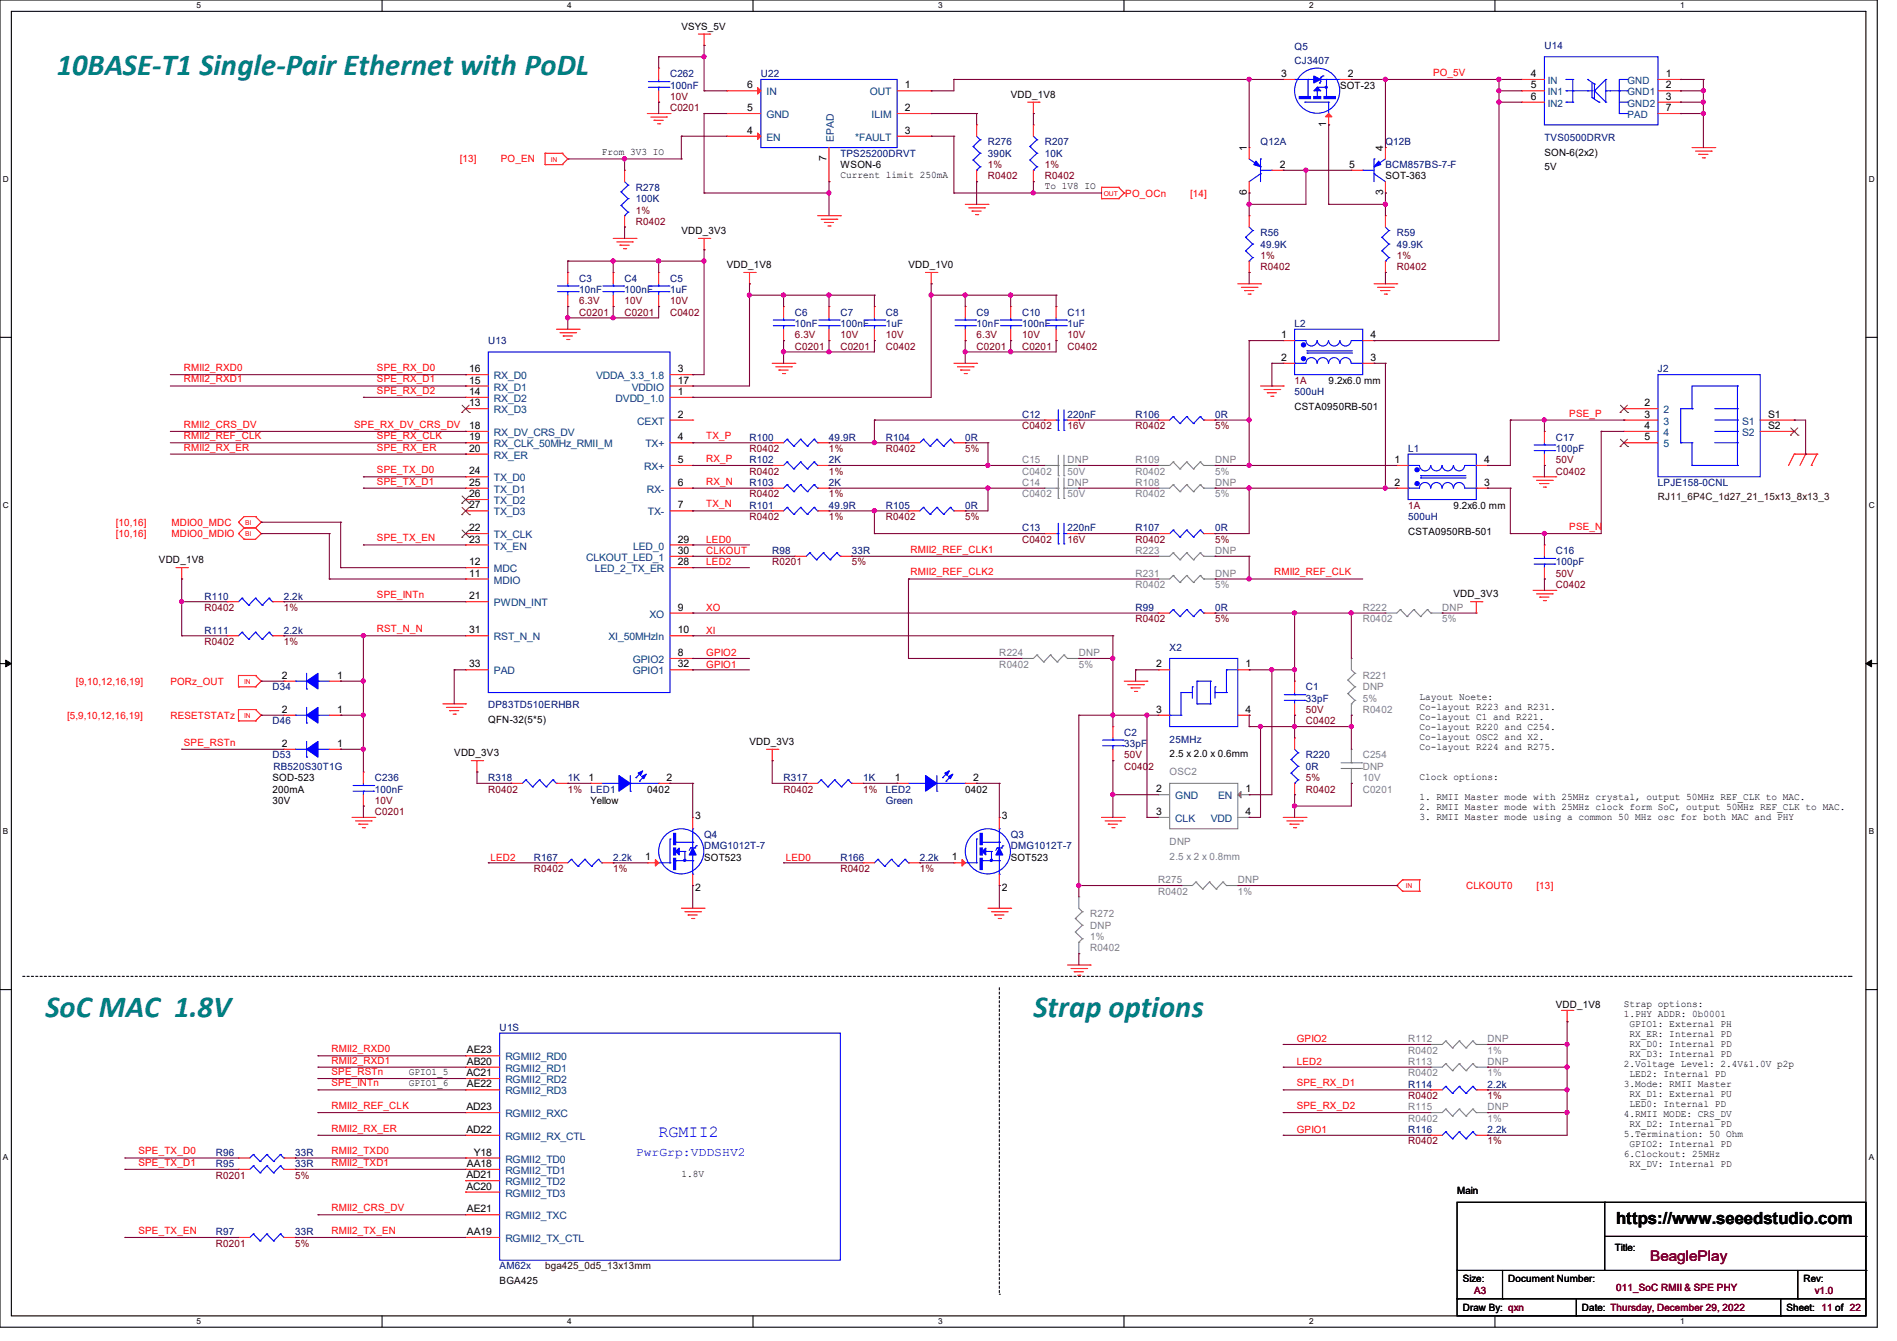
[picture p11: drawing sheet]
<svg xmlns="http://www.w3.org/2000/svg" width="297mm" height="210mm" viewBox="0 0 297 210" stroke-linecap="round" stroke-linejoin="round" font-family="sans-serif">
<defs><g id="words">
<g font-size="4.8" fill="#008080">
<text x="8.9" y="11.7">10BASE-T1 Single-Pair Ethernet with PoDL</text>
<text x="7.1" y="159.3">SoC MAC 1.8V</text>
<text x="161.8" y="159.3">Strap options</text>
</g>
<text font-size="2.6" fill="#00f" x="103.1" y="178.1">RGMII2</text>
<text font-size="2.6" x="253" y="191.8">https://www.seeedstudio.com</text>
<text font-size="2.3" fill="#800000" x="258.4" y="197.5">BeaglePlay</text>
<text font-size="1.9" fill="#00f" x="99.6" y="181.1">PwrGrp:VDDSHV2</text>
<g font-size="1.6">
<text x="106.7" y="4.7">VSYS_5V</text>
<text x="117" y="13.8">6</text>
<text x="117" y="17.4">5</text>
<text x="141.7" y="17.4">2</text>
<text x="141.7" y="13.8">1</text>
<text x="158.2" y="15.3">VDD_1V8</text>
<text x="200.6" y="12.1">3</text>
<text x="209.8" y="13.9">SOT-23</text>
<text x="211" y="12.1">2</text>
<text x="239.7" y="12.1">4</text>
<text x="239.7" y="13.8">5</text>
<text x="239.7" y="15.6">6</text>
<text x="260.8" y="12.1">1</text>
<text x="260.8" y="13.8">2</text>
<text x="260.8" y="15.6">3</text>
<text x="260.8" y="17.4">7</text>
<text x="117" y="21">4</text>
<text x="141.7" y="21">3</text>
<text x="195.2" y="23.7" transform="rotate(-90 195.2 23.7)">1</text>
<text x="207.6" y="19.9" transform="rotate(-90 207.6 19.9)">1</text>
<text x="216.5" y="23.7" transform="rotate(-90 216.5 23.7)">4</text>
<text x="94.2" y="24.3">From 3V3 IO</text>
<text x="129.4" y="25.2" transform="rotate(-90 129.4 25.2)">7</text>
<text x="131.6" y="26.3">WSON-6</text>
<text x="131.6" y="27.9">Current limit 250mA</text>
<text x="163.6" y="29.7">To 1V8 IO</text>
<text x="200.4" y="26.3">2</text>
<text x="211.2" y="26.3">5</text>
<text x="216.9" y="28.1">SOT-363</text>
<text x="241.8" y="24.4">SON-6(2x2)</text>
<text x="241.8" y="26.7">5V</text>
<text x="195.2" y="30.6" transform="rotate(-90 195.2 30.6)">6</text>
<text x="216.5" y="30.6" transform="rotate(-90 216.5 30.6)">3</text>
<text x="106.7" y="36.7">VDD_3V3</text>
<text x="113.8" y="42">VDD_1V8</text>
<text x="142.2" y="42">VDD_1V0</text>
<text x="200.6" y="53">1</text>
<text x="214.6" y="53">4</text>
<text x="73.4" y="58.3">16</text>
<text x="106.1" y="58.3">3</text>
<text x="200.6" y="56.5">2</text>
<text x="214.6" y="56.5">3</text>
<text x="73.4" y="63.6">13</text>
<text x="73.4" y="61.8">14</text>
<text x="73.4" y="60.1">15</text>
<text x="106.1" y="61.8">1</text>
<text x="106.1" y="65.4">2</text>
<text x="106.1" y="60.1">17</text>
<text x="202.7" y="64.2">CSTA0950RB-501</text>
<text x="208" y="60.1">9.2x6.0 mm</text>
<text x="257.5" y="63.6">2</text>
<text x="257.5" y="65.4">3</text>
<text x="276.8" y="65.4">S1</text>
<text x="73.4" y="67.2">18</text>
<text x="73.4" y="69">19</text>
<text x="73.4" y="70.7">20</text>
<text x="106.1" y="69">4</text>
<text x="257.5" y="67.2">4</text>
<text x="257.5" y="69">5</text>
<text x="276.8" y="67.2">S2</text>
<text x="73.4" y="74.3">24</text>
<text x="73.4" y="76.1">25</text>
<text x="73.4" y="77.9">26</text>
<text x="106.1" y="72.5">5</text>
<text x="106.1" y="76.1">6</text>
<text x="218.4" y="72.5">1</text>
<text x="218.4" y="76.1">2</text>
<text x="232.4" y="72.5">4</text>
<text x="232.4" y="76.1">3</text>
<text x="73.4" y="83.2">22</text>
<text x="73.4" y="79.6">27</text>
<text x="106.1" y="79.6">7</text>
<text x="220.5" y="83.8">CSTA0950RB-501</text>
<text x="227.6" y="79.7">9.2x6.0 mm</text>
<text x="24.9" y="88.2">VDD_1V8</text>
<text x="73.4" y="88.5">12</text>
<text x="73.4" y="85">23</text>
<text x="106.1" y="88.5">28</text>
<text x="106.1" y="85">29</text>
<text x="106.1" y="86.7">30</text>
<text x="73.4" y="90.3">11</text>
<text x="73.4" y="93.9">21</text>
<text x="106.1" y="95.6">9</text>
<text x="227.6" y="93.6">VDD_3V3</text>
<text x="73.4" y="99.2">31</text>
<text x="106.1" y="99.2">10</text>
<text x="44.1" y="106.3">2</text>
<text x="52.8" y="106.3">1</text>
<text x="73.4" y="104.5">33</text>
<text x="106.1" y="102.7">8</text>
<text x="106.1" y="104.5">32</text>
<text x="181" y="104.5">2</text>
<text x="195" y="104.5">1</text>
<text x="44.1" y="111.6">2</text>
<text x="52.8" y="111.6">1</text>
<text x="76.5" y="113.3">QFN-32(5*5)</text>
<text x="181" y="111.6">3</text>
<text x="195" y="111.6">4</text>
<text x="222.2" y="109.7">Layout Noete:</text>
<text x="222.2" y="111.2">Co-layout R223 and R231.</text>
<text x="222.2" y="112.8">Co-layout C1 and R221.</text>
<text x="44.1" y="117">2</text>
<text x="52.8" y="117">1</text>
<text x="71.1" y="118.4">VDD_3V3</text>
<text x="117.3" y="116.7">VDD_3V3</text>
<text x="183.1" y="118.6">2.5 x 2.0 x 0.6mm</text>
<text x="222.2" y="114.4">Co-layout R220 and C254.</text>
<text x="222.2" y="115.9">Co-layout OSC2 and X2.</text>
<text x="222.2" y="117.5">Co-layout R224 and R275.</text>
<text x="42.7" y="122.3">SOD-523</text>
<text x="42.7" y="124.1">200mA</text>
<text x="42.7" y="125.9">30V</text>
<text x="92.1" y="122.3">1</text>
<text x="92.5" y="125.9">Yellow</text>
<text x="101.3" y="124.1">0402</text>
<text x="104.3" y="122.3">2</text>
<text x="140.1" y="122.3">1</text>
<text x="151.1" y="124.1">0402</text>
<text x="152.4" y="122.3">2</text>
<text x="181" y="124.1">2</text>
<text x="195" y="124.1">1</text>
<text x="222.2" y="122.1">Clock options:</text>
<text x="222.2" y="125.3">1. RMII Master mode with 25MHz crystal, output 50MHz REF_CLK to MAC.</text>
<text x="108.8" y="128.2">3</text>
<text x="156.8" y="128.2">3</text>
<text x="181" y="127.6">3</text>
<text x="195" y="127.6">4</text>
<text x="222.2" y="126.8">2. RMII Master mode with 25MHz clock form SoC, output 50MHz REF_CLK to MAC.</text>
<text x="222.2" y="128.4">3. RMII Master mode using a common 50 MHz osc for both MAC and PHY</text>
<text x="101" y="134.7">1</text>
<text x="110.2" y="134.8">SOT523</text>
<text x="149" y="134.7">1</text>
<text x="158.2" y="134.8">SOT523</text>
<text x="108.8" y="139.6">2</text>
<text x="156.8" y="139.6">2</text>
<text x="243.6" y="157.9">VDD_1V8</text>
<text x="254.3" y="157.7">Strap options:</text>
<text x="254.3" y="159.3">1.PHY ADDR: 0b0001</text>
<text x="255.1" y="160.8">GPIO1: External PH</text>
<text x="73.1" y="165">AE23</text>
<text x="73.1" y="166.8">AB20</text>
<text x="254.3" y="167.1">2.Voltage Level: 2.4V&amp;1.0V p2p</text>
<text x="255.1" y="162.4">RX_ER: Internal PD</text>
<text x="255.1" y="164">RX_D0: Internal PD</text>
<text x="255.1" y="165.5">RX_D3: Internal PD</text>
<text x="64" y="168.4">GPIO1_5</text>
<text x="64" y="170.1">GPIO1_6</text>
<text x="73" y="168.5">AC21</text>
<text x="73" y="173.9">AD23</text>
<text x="73.1" y="170.3">AE22</text>
<text x="254.3" y="170.2">3.Mode: RMII Master</text>
<text x="255.1" y="168.7">LED2: Internal PD</text>
<text x="255.1" y="171.8">RX_D1: External PU</text>
<text x="255.1" y="173.4">LED0: Internal PD</text>
<text x="73" y="177.4">AD22</text>
<text x="254.3" y="174.9">4.RMII MODE: CRS_DV</text>
<text x="254.3" y="178.1">5.Termination: 50 Ohm</text>
<text x="255.1" y="176.5">RX_D2: Internal PD</text>
<text x="255.1" y="179.6">GPIO2: Internal PD</text>
<text x="73" y="184.5">AD21</text>
<text x="73.1" y="182.8">AA18</text>
<text x="74.2" y="181">Y18</text>
<text x="106.7" y="184.4">1.8V</text>
<text x="254.3" y="181.2">6.Clockout: 25MHz</text>
<text x="255.1" y="182.7">RX_DV: Internal PD</text>
<text x="73" y="186.3">AC20</text>
<text x="73.1" y="189.9">AE21</text>
<text x="228.1" y="187.1">Main</text>
<text x="73.1" y="193.4">AA19</text>
<text x="252.8" y="196">Title:</text>
<text x="78.2" y="201.1">BGA425</text>
<text x="229" y="200.7">Size:</text>
<text x="236.1" y="200.7">Document Number:</text>
<text x="282.4" y="200.7">Rev:</text>
<text x="229" y="205.4">Draw By: qxn</text>
<text x="247.7" y="205.4">Date: Thursday, December 29, 2022</text>
<text x="279.7" y="205.4">Sheet: 11 of 22</text>
</g>
<g font-size="1.6" fill="#000080">
<text x="202.7" y="7.8">Q5</text>
<text x="202.7" y="10">CJ3407</text>
<text x="241.8" y="7.7">U14</text>
<text x="104.9" y="12.1">C262</text>
<text x="104.9" y="13.9">100nF</text>
<text x="119.1" y="12.1">U22</text>
<text x="154.7" y="22.8">R276</text>
<text x="163.6" y="22.8">R207</text>
<text x="197.4" y="22.8">Q12A</text>
<text x="216.9" y="22.8">Q12B</text>
<text x="241.8" y="22.1">TVS0500DRVR</text>
<text x="99.6" y="29.9">R278</text>
<text x="131.6" y="24.6">TPS25200DRVT</text>
<text x="154.7" y="24.6">390K</text>
<text x="163.6" y="24.6">10K</text>
<text x="216.9" y="26.3">BCM857BS-7-F</text>
<text x="99.6" y="31.7">100K</text>
<text x="197.4" y="37">R56</text>
<text x="197.4" y="38.8">49.9K</text>
<text x="218.7" y="37">R59</text>
<text x="218.7" y="38.8">49.9K</text>
<text x="90.7" y="44.1">C3</text>
<text x="90.7" y="45.9">10nF</text>
<text x="97.8" y="44.1">C4</text>
<text x="97.8" y="45.9">100nF</text>
<text x="104.9" y="44.1">C5</text>
<text x="104.9" y="45.9">1uF</text>
<text x="76.5" y="53.9">U13</text>
<text x="124.5" y="49.4">C6</text>
<text x="124.5" y="51.2">10nF</text>
<text x="131.6" y="49.4">C7</text>
<text x="131.6" y="51.2">100nF</text>
<text x="138.7" y="49.4">C8</text>
<text x="138.7" y="51.2">1uF</text>
<text x="152.9" y="49.4">C9</text>
<text x="152.9" y="51.2">10nF</text>
<text x="160" y="49.4">C10</text>
<text x="160" y="51.2">100nF</text>
<text x="167.1" y="49.4">C11</text>
<text x="167.1" y="51.2">1uF</text>
<text x="202.7" y="51.2">L2</text>
<text x="259.6" y="58.3">J2</text>
<text x="160" y="65.4">C12</text>
<text x="167.1" y="65.4">220nF</text>
<text x="177.8" y="65.4">R106</text>
<text x="190.2" y="65.4">0R</text>
<text x="202.7" y="61.9">500uH</text>
<text x="117.3" y="69">R100</text>
<text x="129.8" y="69">49.9R</text>
<text x="138.7" y="69">R104</text>
<text x="151.1" y="69">0R</text>
<text x="220.5" y="70.8">L1</text>
<text x="243.6" y="69">C17</text>
<text x="243.6" y="70.8">100pF</text>
<text x="117.3" y="72.6">R102</text>
<text x="117.3" y="76.1">R103</text>
<text x="129.8" y="72.6">2K</text>
<text x="129.8" y="76.1">2K</text>
<text x="259.6" y="76.1">LPJE158-0CNL</text>
<text x="117.3" y="79.7">R101</text>
<text x="129.8" y="79.7">49.9R</text>
<text x="138.7" y="79.7">R105</text>
<text x="151.1" y="79.7">0R</text>
<text x="160" y="83.2">C13</text>
<text x="167.1" y="83.2">220nF</text>
<text x="177.8" y="83.2">R107</text>
<text x="190.2" y="83.2">0R</text>
<text x="220.5" y="81.4">500uH</text>
<text x="120.9" y="86.8">R98</text>
<text x="133.3" y="86.8">33R</text>
<text x="243.6" y="86.8">C16</text>
<text x="243.6" y="88.6">100pF</text>
<text x="32" y="93.9">R110</text>
<text x="44.4" y="93.9">2.2k</text>
<text x="177.8" y="95.7">R99</text>
<text x="190.2" y="95.7">0R</text>
<text x="32" y="99.2">R111</text>
<text x="44.4" y="99.2">2.2k</text>
<text x="183.1" y="101.9">X2</text>
<text x="42.7" y="108.1">D34</text>
<text x="42.7" y="113.5">D46</text>
<text x="76.5" y="111">DP83TD510ERHBR</text>
<text x="204.5" y="108.1">C1</text>
<text x="204.5" y="109.9">33pF</text>
<text x="42.7" y="118.8">D53</text>
<text x="176" y="115.2">C2</text>
<text x="176" y="117">33pF</text>
<text x="183.1" y="116.3">25MHz</text>
<text x="204.5" y="118.8">R220</text>
<text x="42.8" y="120.6">RB520S30T1G</text>
<text x="58.7" y="122.3">C236</text>
<text x="58.7" y="124.1">100nF</text>
<text x="76.5" y="122.3">R318</text>
<text x="88.9" y="122.3">1K</text>
<text x="92.5" y="124.1">LED1</text>
<text x="122.7" y="122.3">R317</text>
<text x="135.1" y="122.3">1K</text>
<text x="138.7" y="124.1">LED2</text>
<text x="138.7" y="125.9">Green</text>
<text x="204.5" y="120.6">0R</text>
<text x="110.2" y="131.2">Q4</text>
<text x="158.2" y="131.2">Q3</text>
<text x="83.6" y="134.8">R167</text>
<text x="96" y="134.8">2.2k</text>
<text x="110.2" y="133">DMG1012T-7</text>
<text x="131.6" y="134.8">R166</text>
<text x="144" y="134.8">2.2k</text>
<text x="158.2" y="133">DMG1012T-7</text>
<text x="78.2" y="161.5">U1S</text>
<text x="220.5" y="170.3">R114</text>
<text x="232.9" y="170.3">2.2k</text>
<text x="220.5" y="177.5">R116</text>
<text x="232.9" y="177.5">2.2k</text>
<text x="33.8" y="182.8">R95</text>
<text x="33.8" y="181">R96</text>
<text x="46.2" y="182.8">33R</text>
<text x="46.2" y="181">33R</text>
<text x="33.8" y="193.5">R97</text>
<text x="46.2" y="193.5">33R</text>
<text x="78.2" y="198.8">AM62x</text>
</g>
<g font-size="1.6" fill="#f00">
<text x="224.4" y="11.9">PO_5V</text>
<text x="72" y="25.4">[13]</text>
<text x="78.4" y="25.4">PO_EN</text>
<text x="176.2" y="30.8">PO_OCn</text>
<text x="186.3" y="30.8">[14]</text>
<text x="28.8" y="58.1">RMII2_RXD0</text>
<text x="28.8" y="59.9">RMII2_RXD1</text>
<text x="59" y="58.1">SPE_RX_D0</text>
<text x="59" y="59.9">SPE_RX_D1</text>
<text x="59" y="61.7">SPE_RX_D2</text>
<text x="245.7" y="65.2">PSE_P</text>
<text x="28.8" y="67">RMII2_CRS_DV</text>
<text x="28.8" y="68.8">RMII2_REF_CLK</text>
<text x="28.8" y="70.6">RMII2_RX_ER</text>
<text x="55.5" y="67">SPE_RX_DV_CRS_DV</text>
<text x="59" y="68.8">SPE_RX_CLK</text>
<text x="59" y="70.6">SPE_RX_ER</text>
<text x="110.6" y="68.8">TX_P</text>
<text x="59" y="74.1">SPE_TX_D0</text>
<text x="59" y="75.9">SPE_TX_D1</text>
<text x="110.6" y="72.3">RX_P</text>
<text x="110.6" y="75.9">RX_N</text>
<text x="18.1" y="82.3">[10,16]</text>
<text x="26.8" y="82.3">MDIO0_MDC</text>
<text x="110.6" y="79.5">TX_N</text>
<text x="245.7" y="83">PSE_N</text>
<text x="18.1" y="84.1">[10,16]</text>
<text x="26.8" y="84.1">MDIO0_MDIO</text>
<text x="59" y="84.8">SPE_TX_EN</text>
<text x="110.6" y="86.8">CLKOUT</text>
<text x="110.6" y="88.6">LED2</text>
<text x="110.6" y="85">LED0</text>
<text x="142.6" y="86.6">RMII2_REF_CLK1</text>
<text x="59" y="93.7">SPE_INTn</text>
<text x="110.6" y="95.7">XO</text>
<text x="142.6" y="90.1">RMII2_REF_CLK2</text>
<text x="199.5" y="90.1">RMII2_REF_CLK</text>
<text x="59" y="99">RST_N_N</text>
<text x="110.6" y="99.2">XI</text>
<text x="11.9" y="107.2">[9,10,12,16,19]</text>
<text x="26.7" y="107.2">PORz_OUT</text>
<text x="110.6" y="102.8">GPIO2</text>
<text x="110.6" y="104.6">GPIO1</text>
<text x="10.5" y="112.6">[5,9,10,12,16,19]</text>
<text x="26.7" y="112.6">RESETSTATz</text>
<text x="28.8" y="116.8">SPE_RSTn</text>
<text x="76.8" y="134.8">LED2</text>
<text x="123" y="134.8">LED0</text>
<text x="229.5" y="139.2">CLKOUT0</text>
<text x="240.6" y="139.2">[13]</text>
<text x="51.9" y="164.8">RMII2_RXD0</text>
<text x="51.9" y="166.6">RMII2_RXD1</text>
<text x="203" y="163.2">GPIO2</text>
<text x="203" y="166.8">LED2</text>
<text x="51.9" y="170.1">SPE_INTn</text>
<text x="51.9" y="168.4">SPE_RSTn</text>
<text x="51.9" y="173.7">RMII2_REF_CLK</text>
<text x="203" y="170.1">SPE_RX_D1</text>
<text x="203" y="173.7">SPE_RX_D2</text>
<text x="51.9" y="177.2">RMII2_RX_ER</text>
<text x="203" y="177.5">GPIO1</text>
<text x="21.7" y="180.8">SPE_TX_D0</text>
<text x="21.7" y="182.6">SPE_TX_D1</text>
<text x="51.9" y="182.6">RMII2_TXD1</text>
<text x="51.9" y="180.8">RMII2_TXD0</text>
<text x="51.9" y="189.7">RMII2_CRS_DV</text>
<text x="21.7" y="193.2">SPE_TX_EN</text>
<text x="51.9" y="193.2">RMII2_TX_EN</text>
</g>
<g font-size="1.6" fill="#800000">
<text x="104.9" y="17.4">C0201</text>
<text x="104.9" y="15.7">10V</text>
<text x="154.7" y="26.3">1%</text>
<text x="154.7" y="28.1">R0402</text>
<text x="163.6" y="26.3">1%</text>
<text x="163.6" y="28.1">R0402</text>
<text x="99.6" y="33.4">1%</text>
<text x="99.6" y="35.2">R0402</text>
<text x="197.4" y="40.6">1%</text>
<text x="218.7" y="40.6">1%</text>
<text x="90.7" y="47.7">6.3V</text>
<text x="97.8" y="47.7">10V</text>
<text x="104.9" y="47.7">10V</text>
<text x="197.4" y="42.3">R0402</text>
<text x="218.7" y="42.3">R0402</text>
<text x="90.7" y="49.4">C0201</text>
<text x="97.8" y="49.4">C0201</text>
<text x="104.9" y="49.4">C0402</text>
<text x="124.5" y="53">6.3V</text>
<text x="131.6" y="53">10V</text>
<text x="138.7" y="53">10V</text>
<text x="152.9" y="53">6.3V</text>
<text x="160" y="53">10V</text>
<text x="167.1" y="53">10V</text>
<text x="124.5" y="54.8">C0201</text>
<text x="131.6" y="54.8">C0201</text>
<text x="138.7" y="54.8">C0402</text>
<text x="152.9" y="54.8">C0201</text>
<text x="160" y="54.8">C0201</text>
<text x="167.1" y="54.8">C0402</text>
<text x="202.7" y="60.1">1A</text>
<text x="117.3" y="70.8">R0402</text>
<text x="129.8" y="70.8">1%</text>
<text x="138.7" y="70.8">R0402</text>
<text x="151.1" y="70.8">5%</text>
<text x="160" y="67.2">C0402</text>
<text x="167.1" y="67.2">16V</text>
<text x="177.8" y="67.2">R0402</text>
<text x="190.2" y="67.2">5%</text>
<text x="117.3" y="74.3">R0402</text>
<text x="117.3" y="77.9">R0402</text>
<text x="129.8" y="74.3">1%</text>
<text x="129.8" y="77.9">1%</text>
<text x="243.6" y="74.3">C0402</text>
<text x="243.6" y="72.6">50V</text>
<text x="117.3" y="81.4">R0402</text>
<text x="129.8" y="81.4">1%</text>
<text x="138.7" y="81.4">R0402</text>
<text x="151.1" y="81.4">5%</text>
<text x="220.5" y="79.7">1A</text>
<text x="120.9" y="88.6">R0201</text>
<text x="133.3" y="88.6">5%</text>
<text x="160" y="85">C0402</text>
<text x="167.1" y="85">16V</text>
<text x="177.8" y="85">R0402</text>
<text x="190.2" y="85">5%</text>
<text x="32" y="95.7">R0402</text>
<text x="44.4" y="95.7">1%</text>
<text x="243.6" y="92.1">C0402</text>
<text x="243.6" y="90.3">50V</text>
<text x="32" y="101">R0402</text>
<text x="44.4" y="101">1%</text>
<text x="177.8" y="97.4">R0402</text>
<text x="190.2" y="97.4">5%</text>
<text x="204.5" y="113.5">C0402</text>
<text x="204.5" y="111.7">50V</text>
<text x="176" y="118.8">50V</text>
<text x="58.7" y="125.9">10V</text>
<text x="76.5" y="124.1">R0402</text>
<text x="88.9" y="124.1">1%</text>
<text x="122.7" y="124.1">R0402</text>
<text x="135.1" y="124.1">1%</text>
<text x="176" y="120.6">C0402</text>
<text x="204.5" y="122.3">5%</text>
<text x="204.5" y="124.1">R0402</text>
<text x="58.7" y="127.7">C0201</text>
<text x="83.6" y="136.6">R0402</text>
<text x="96" y="136.6">1%</text>
<text x="131.6" y="136.6">R0402</text>
<text x="144" y="136.6">1%</text>
<text x="220.5" y="172.1">R0402</text>
<text x="232.9" y="172.1">1%</text>
<text x="220.5" y="179.2">R0402</text>
<text x="232.9" y="179.2">1%</text>
<text x="33.8" y="184.6">R0201</text>
<text x="46.2" y="184.6">5%</text>
<text x="33.8" y="195.2">R0201</text>
<text x="46.2" y="195.2">5%</text>
<text x="230.8" y="202.7">A3</text>
<text x="253" y="202.2">011_SoC RMII &amp; SPE PHY</text>
<text x="284.1" y="202.7">v1.0</text>
</g>
<g font-size="1.6" fill="#004080">
<text x="120" y="14.9">IN</text>
<text x="136.2" y="14.9">OUT</text>
<text x="242.4" y="13.2">IN</text>
<text x="242.4" y="14.9">IN1</text>
<text x="242.4" y="16.7">IN2</text>
<text x="254.8" y="13.2">GND</text>
<text x="254.8" y="14.9">GND1</text>
<text x="254.8" y="16.7">GND2</text>
<text x="120" y="22.1">EN</text>
<text x="120" y="18.5">GND</text>
<text x="130.6" y="22.2" transform="rotate(-90 130.6 22.2)">EPAD</text>
<text x="133.9" y="22.1">*FAULT</text>
<text x="136.4" y="18.5">ILIM</text>
<text x="254.8" y="18.5">PAD</text>
<text x="77.3" y="59.4">RX_D0</text>
<text x="93.3" y="59.4">VDDA_3.3_1.8</text>
<text x="77.3" y="64.7">RX_D3</text>
<text x="77.3" y="63">RX_D2</text>
<text x="77.3" y="61.2">RX_D1</text>
<text x="96.4" y="63">DVDD_1.0</text>
<text x="98.9" y="61.2">VDDIO</text>
<text x="260.5" y="64.7">2</text>
<text x="77.3" y="68.3">RX_DV_CRS_DV</text>
<text x="77.3" y="70.1">RX_CLK_50MHz_RMII_M</text>
<text x="77.3" y="71.8">RX_ER</text>
<text x="99.8" y="66.5">CEXT</text>
<text x="101" y="70.1">TX+</text>
<text x="260.5" y="66.5">3</text>
<text x="260.5" y="68.3">4</text>
<text x="260.5" y="70.1">5</text>
<text x="272.7" y="68.3">S2</text>
<text x="272.7" y="66.5">S1</text>
<text x="77.3" y="75.4">TX_D0</text>
<text x="77.3" y="77.2">TX_D1</text>
<text x="100.9" y="73.6">RX+</text>
<text x="101.3" y="77.2">RX-</text>
<text x="77.3" y="79">TX_D2</text>
<text x="77.3" y="80.7">TX_D3</text>
<text x="101.4" y="80.7">TX-</text>
<text x="77.3" y="89.6">MDC</text>
<text x="77.3" y="84.3">TX_CLK</text>
<text x="77.3" y="86.1">TX_EN</text>
<text x="91.8" y="87.8">CLKOUT_LED_1</text>
<text x="93.1" y="89.6">LED_2_TX_ER</text>
<text x="99.1" y="86.1">LED_0</text>
<text x="77.3" y="91.4">MDIO</text>
<text x="77.3" y="95">PWDN_INT</text>
<text x="77.3" y="100.3">RST_N_N</text>
<text x="95.2" y="100.3">XI_50MHzIn</text>
<text x="101.7" y="96.7">XO</text>
<text x="77.3" y="105.6">PAD</text>
<text x="99.1" y="103.8">GPIO2</text>
<text x="99.1" y="105.6">GPIO1</text>
<text x="184" y="125.2">GND</text>
<text x="190.7" y="125.2">EN</text>
<text x="184" y="128.7">CLK</text>
<text x="189.6" y="128.7">VDD</text>
<text x="79.1" y="166.1">RGMII2_RD0</text>
<text x="79.1" y="167.9">RGMII2_RD1</text>
<text x="79.1" y="169.6">RGMII2_RD2</text>
<text x="79.1" y="171.4">RGMII2_RD3</text>
<text x="79.1" y="175">RGMII2_RXC</text>
<text x="79.1" y="178.5">RGMII2_RX_CTL</text>
<text x="79.1" y="182.1">RGMII2_TD0</text>
<text x="79.1" y="183.9">RGMII2_TD1</text>
<text x="79.1" y="185.6">RGMII2_TD2</text>
<text x="79.1" y="187.4">RGMII2_TD3</text>
<text x="79.1" y="191">RGMII2_TXC</text>
<text x="79.1" y="194.5">RGMII2_TX_CTL</text>
</g>
<g font-size="1.6" fill="#808080">
<text x="160" y="76.1">C14</text>
<text x="160" y="77.9">C0402</text>
<text x="160" y="72.6">C15</text>
<text x="160" y="74.3">C0402</text>
<text x="167.1" y="76.1">DNP</text>
<text x="167.1" y="77.9">50V</text>
<text x="167.1" y="72.6">DNP</text>
<text x="167.1" y="74.3">50V</text>
<text x="177.8" y="76.1">R108</text>
<text x="177.8" y="77.9">R0402</text>
<text x="177.8" y="72.6">R109</text>
<text x="177.8" y="74.3">R0402</text>
<text x="190.2" y="76.1">DNP</text>
<text x="190.2" y="72.6">DNP</text>
<text x="190.2" y="77.9">5%</text>
<text x="190.2" y="74.3">5%</text>
<text x="177.8" y="86.8">R223</text>
<text x="190.2" y="86.8">DNP</text>
<text x="177.8" y="90.3">R231</text>
<text x="177.8" y="92.1">R0402</text>
<text x="190.2" y="90.3">DNP</text>
<text x="190.2" y="92.1">5%</text>
<text x="213.4" y="95.7">R222</text>
<text x="225.8" y="95.7">DNP</text>
<text x="213.4" y="97.4">R0402</text>
<text x="225.8" y="97.4">5%</text>
<text x="156.5" y="102.8">R224</text>
<text x="156.5" y="104.6">R0402</text>
<text x="168.9" y="102.8">DNP</text>
<text x="168.9" y="104.6">5%</text>
<text x="213.4" y="106.3">R221</text>
<text x="213.4" y="108.1">DNP</text>
<text x="213.4" y="109.9">5%</text>
<text x="213.4" y="111.7">R0402</text>
<text x="213.4" y="118.8">C254</text>
<text x="183.1" y="121.5">OSC2</text>
<text x="213.4" y="120.6">DNP</text>
<text x="213.4" y="124.1">C0201</text>
<text x="213.4" y="122.3">10V</text>
<text x="183.1" y="132.3">DNP</text>
<text x="183.1" y="134.6">2.5 x 2 x 0.8mm</text>
<text x="170.7" y="143.7">R272</text>
<text x="181.4" y="138.3">R275</text>
<text x="181.4" y="140.1">R0402</text>
<text x="193.8" y="138.3">DNP</text>
<text x="193.8" y="140.1">1%</text>
<text x="170.7" y="145.5">DNP</text>
<text x="170.7" y="147.2">1%</text>
<text x="170.7" y="149">R0402</text>
<text x="220.5" y="166.8">R113</text>
<text x="220.5" y="163.2">R112</text>
<text x="220.5" y="165">R0402</text>
<text x="232.9" y="166.8">DNP</text>
<text x="232.9" y="163.2">DNP</text>
<text x="232.9" y="165">1%</text>
<text x="220.5" y="168.6">R0402</text>
<text x="220.5" y="173.9">R115</text>
<text x="232.9" y="173.9">DNP</text>
<text x="232.9" y="168.6">1%</text>
<text x="220.5" y="175.7">R0402</text>
<text x="232.9" y="175.7">1%</text>
</g>
<g font-size="1.6" fill="#400000">
<text x="259.6" y="78.2">RJ11_6P4C_1d27_21_15x13_8x13_3</text>
<text x="85.3" y="198.8">bga425_0d5_13x13mm</text>
</g>
<g font-size="1.3">
<text x="30.8" y="1.3">5</text>
<text x="88.8" y="1.3">4</text>
<text x="146.9" y="1.3">3</text>
<text x="205" y="1.3">2</text>
<text x="263.1" y="1.3">1</text>
<text x=".5" y="28.4">D</text>
<text x="292.6" y="28.4">D</text>
<text x=".5" y="79.5">C</text>
<text x="292.6" y="79.5">C</text>
<text x=".5" y="130.6">B</text>
<text x="292.6" y="130.6">B</text>
<text x=".5" y="181.7">A</text>
<text x="292.6" y="181.7">A</text>
<text x="30.8" y="207.4">5</text>
<text x="88.8" y="207.4">4</text>
<text x="146.9" y="207.4">3</text>
<text x="205" y="207.4">2</text>
<text x="263.1" y="207.4">1</text>
</g>
<g font-size="1.1" fill="#f00">
<text x="86.2" y="25.3">IN</text>
<text x="172.8" y="30.6">OUT</text>
<text x="38.4" y="82.2">BI</text>
<text x="38.4" y="84">BI</text>
<text x="38.2" y="107.1">IN</text>
<text x="38.2" y="112.4">IN</text>
<text x="220.1" y="139.1">IN</text>
</g>
</g></defs>
<path d="M0 0h293.9v207.9h-293.9zM1.8 1.8h290.3v204.3h-290.3z" fill="none" stroke="#000" stroke-width=".17"/>
<g fill="#fff">
<path d="M30.8 .2h.7v1.4h-.7z"/>
<path d="M30.8 206.2h.7v1.4h-.7z"/>
</g>
<path d="M59.8 0v1.8M59.8 206.1v1.8" fill="none" stroke="#000" stroke-width=".17"/>
<g fill="#fff">
<path d="M88.8 .2h.7v1.4h-.7z"/>
<path d="M88.8 206.2h.7v1.4h-.7z"/>
</g>
<path d="M117.9 0v1.8M117.9 206.1v1.8" fill="none" stroke="#000" stroke-width=".17"/>
<g fill="#fff">
<path d="M146.9 .2h.7v1.4h-.7z"/>
<path d="M146.9 206.2h.7v1.4h-.7z"/>
</g>
<path d="M176 0v1.8M176 206.1v1.8" fill="none" stroke="#000" stroke-width=".17"/>
<g fill="#fff">
<path d="M205 .2h.7v1.4h-.7z"/>
<path d="M205 206.2h.7v1.4h-.7z"/>
</g>
<path d="M234.1 0v1.8M234.1 206.1v1.8" fill="none" stroke="#000" stroke-width=".17"/>
<g fill="#fff">
<path d="M263.1 .2h.6v1.4h-.6z"/>
<path d="M263.1 206.2h.6v1.4h-.6z"/>
<path d="M.5 27.3h.9v1.4h-.9z"/>
<path d="M292.6 27.3h.9v1.4h-.9z"/>
<path d="M.5 78.4h.9v1.4h-.9z"/>
<path d="M292.6 78.4h.9v1.4h-.9z"/>
</g>
<path d="M0 52.8h1.8M292.1 52.8h1.8" fill="none" stroke="#000" stroke-width=".17"/>
<g fill="#fff">
<path d="M.5 129.5h.8v1.4h-.8z"/>
<path d="M292.6 129.5h.8v1.4h-.8z"/>
</g>
<path d="M0 103.9h1.8M292.1 103.9h1.8" fill="none" stroke="#000" stroke-width=".17"/>
<path d="M.9 103.4l.9 .5-.9 .5zM292.1 103.9l.9-.5v1z" fill="#000" stroke="#000" stroke-width=".16"/>
<g fill="#fff">
<path d="M.5 180.5h.8v1.4h-.8z"/>
<path d="M292.6 180.5h.8v1.4h-.8z"/>
</g>
<g fill="none" stroke="#000" stroke-width=".17">
<path d="M0 155h1.8M292.1 155h1.8M228.1 188.3h64v17.8h-64zM228.1 199h64M235.2 199v4.4M251.2 188.3h.1M251.2 188.3v10.7M251.2 193.6h40.9M281.5 199v4.4M292.1 199h.1M292.1 193.6h.1M228.1 203.4h.1"/>
<path d="M228.1 203.4h64M235.2 203.4h.1M246.8 206.1h.1M246.8 203.4v2.7M278.8 206.1h.1M278.8 203.4v2.7M281.5 203.4h.1"/>
</g>
<path d="M3.6 152.9h286.2M156.5 154.7v48M289.8 152.9h.1M156.5 202.7h.1" fill="none" stroke="#000" stroke-width=".17" stroke-dasharray=".3"/>
<g fill="none" stroke="#f00" stroke-width=".17">
<path d="M101.3 17.8h3.6M101.9 18.3h2.5M102.4 18.8h.1M102.4 18.8h1.4M103 19.4h.3M103.3 19.4h.1M104.4 18.3h.1M104.9 17.8h.1M109.3 5.3h1.8M110.2 7.1h.1M110.2 5.3v1.8M111.1 5.3h.1"/>
<path d="M113.8 14.2h.1M113.8 17.8h.1M113.8 17.8h5.3M113.8 14.2h5.3M140.5 17.8h5.3M140.5 14.2h5.3M145.8 17.8h.1M145.8 14.2h.1M152.9 19.6h.1M152.9 19.6v1.7M160.9 16h1.8M161.8 17.8h.1"/>
<path d="M161.8 16v1.8M162.7 16h.1M85.3 24h.1M85.3 25.8h.1M85.3 25.8h2.7M85.3 24h2.7M85.3 24v1.8M88 24h.1M88 25.8h.1M88 24l.9 .9M88.9 24.9h.1M88.9 24.9l-.9 .9"/>
<path d="M96 37.3h3.6M96.6 37.9h2.4M97.1 38.4h.1M97.1 38.4h1.4M97.6 38.9h.4M97.8 26.7h.1M97.8 35.6h.1M97.8 26.7v1.7M97.8 33.8v1.8M98 38.9h.1M99 37.9h.1M99.6 37.3h.1"/>
<path d="M109.3 37.3h1.8M110.2 39.1h.1M110.2 37.3v1.8M111.1 37.3h.1M113.8 21.3h.1M113.8 21.3h5.3M128 33.8h3.6M128.6 34.3h2.4M129.1 34.8h.1M129.1 34.8h1.4M129.6 35.4h.4M129.8 28.4h.1"/>
<path d="M129.8 23.1v5.3M130 35.4h.1M131 34.3h.1M131.6 33.8h.1M140.5 21.3h5.3M145.8 21.3h.1M151.1 32h3.6M151.7 32.6h2.4M152.2 33.1h.1M152.2 33.1h1.4M152.7 33.6h.4M152.9 28.4h.1"/>
<path d="M152.9 26.7v1.7M153.1 33.6h.1M154.1 32.6h.1M154.7 32h.1M172.5 29.3h.1M172.5 31.1h.1M172.5 31.1h2.6M172.5 29.3h2.6M172.5 29.3v1.8M175.1 29.3h.1M175.1 31.1h.1M175.1 29.3l.9 .9"/>
<path d="M176 30.2h.1M176 30.2l-.9 .9M195.6 33.8h.1M195.6 33.8v1.8M216.9 33.8h.1M216.9 33.8v1.8M264.9 23.1h3.6M265.5 23.7h2.4M266 24.2h.1M266 24.2h1.4M266.5 24.7h.4M266.9 24.7h.1"/>
<path d="M267.9 23.7h.1M268.5 23.1h.1M87.1 51.6h3.6M87.7 52.1h2.4M88.2 52.6h.1M88.2 52.6h1.4M88.7 53.2h.4M89.1 53.2h.1M90.1 52.1h.1M90.7 51.6h.1M103.1 42.7h.1M103.1 48h.1"/>
<path d="M103.1 42.7v1.7M103.1 46.2v1.8M116.5 42.7h1.7M117.3 44.4h.1M117.3 42.7v1.7M118.2 42.7h.1M120.9 56.9h3.6M121.5 57.4h2.4M122 58h.1M122 58h1.4M122.5 58.5h.4M122.9 58.5h.1"/>
<path d="M123.9 57.4h.1M124.5 56.9h.1M129.8 48h.1M129.8 53.3h.1M129.8 48v1.8M129.8 51.6v1.7M144.9 42.7h1.8M145.8 44.4h.1M145.8 42.7v1.7M146.7 42.7h.1M149.4 56.9h3.5M149.9 57.4h2.5"/>
<path d="M150.4 58h.1M150.4 58h1.4M151 58.5h.3M151.3 58.5h.1M152.4 57.4h.1M152.9 56.9h.1M165.4 48h.1M165.4 53.3h.1M165.4 48v1.8M165.4 51.6v1.7M193.8 44.4h3.6M194.4 45h2.4"/>
<path d="M194.9 45.5h.1M194.9 45.5h1.4M195.4 46.1h.3M195.6 42.7h.1M195.6 40.9v1.8M195.7 46.1h.1M196.8 45h.1M197.4 44.4h.1M200.9 53.3h.1M200.9 56.9h.1M200.9 56.9h1.8M200.9 53.3h1.8"/>
<path d="M213.4 56.9h1.7M213.4 53.3h1.7M215.1 53.3h.1M215.1 56.9h.1M215.1 44.4h3.6M215.7 45h2.4M216.2 45.5h.1M216.2 45.5h1.4M216.7 46.1h.4M216.9 42.7h.1M216.9 40.9v1.8M217.1 46.1h.1"/>
<path d="M218.1 45h.1M218.7 44.4h.1M120.9 72.9h.1M120.9 76.5h.1M120.9 69.3h.1M120.9 72.9h1.8M120.9 76.5h1.8M120.9 69.3h1.8M128 72.9h1.8M128 76.5h1.8M128 69.3h1.8M129.8 72.9h.1"/>
<path d="M129.8 76.5h.1M129.8 69.3h.1M181.4 65.8h.1M181.4 65.8h1.7M188.5 65.8h1.7M190.2 65.8h.1M197.4 60.5h3.5M197.9 61h2.5M198.4 61.5h.1M198.4 61.5h1.5M199 62.1h.3M199.3 62.1h.1"/>
<path d="M200.4 61h.1M200.9 60.5h.1M240 74.7h3.6M240.6 75.2h2.4M241.1 75.7h.1M241.1 75.7h1.4M241.6 76.3h.4M242 76.3h.1M243 75.2h.1M243.6 74.7h.1M280.9 71.1h.1M280.9 71.1l-.9 1.8"/>
<path d="M280.9 71.1h3.6M282.7 71.1h.1M282.7 71.1l-.9 1.8M283.6 72.9h.1M284.5 71.1h.1M284.5 71.1l-.9 1.8M27.6 88.9h1.7M28.4 90.7h.1M28.4 88.9v1.8M29.3 88.9h.1M35.6 99.6h.1M35.6 99.6h1.7"/>
<path d="M37.3 81.8h.1M37.3 83.6h.1M37.3 81.8l.9 .9M37.3 83.6l.9 .9M38.2 80.9h.1M38.2 82.7h.1M38.2 84.5h.1M38.2 80.9h1.8M38.2 80.9l-.9 .9M38.2 82.7h1.8M38.2 82.7l-.9 .9M40 80.9h.1"/>
<path d="M40 82.7h.1M40 80.9l.9 .9M40 82.7l.9 .9M40.9 81.8h.1M40.9 83.6h.1M40.9 81.8l-.9 .9M40.9 83.6l-.9 .9h-1.8M42.7 99.6h1.7M44.4 99.6h.1M142.2 80h.1M142.2 80h1.8M149.4 80h1.7"/>
<path d="M151.1 80h.1M163.6 83.6h.1M163.6 83.6h1.8M167.1 83.6h1.8M168.9 83.6h.1M181.4 96h.1M181.4 96h1.7M188.5 96h1.7M190.2 96h.1M230.3 94.2h1.7M231.1 96h.1M231.1 94.2v1.8"/>
<path d="M232 94.2h.1M240 92.5h3.6M240.6 93h2.4M241.1 93.5h.1M241.1 93.5h1.4M241.6 94.1h.4M242 94.1h.1M243 93h.1M243.6 92.5h.1M37.3 105.8h.1M37.3 107.6h.1M37.3 111.1h.1"/>
<path d="M37.3 112.9h.1M37.3 107.6h2.7M37.3 105.8h2.7M37.3 105.8v1.8M37.3 111.1v1.8M37.3 112.9h2.7M37.3 111.1h2.7M40 105.8h.1M40 107.6h.1M40 111.1h.1M40 112.9h.1M40 105.8l.9 .9"/>
<path d="M40 111.1l.9 .9M40.9 106.7h.1M40.9 112h.1M40.9 106.7l-.9 .9M40.9 112l-.9 .9M44.4 106.7h.1M44.4 106.7h1.8M51.6 106.7h1.7M53.3 106.7h.1M69.3 110.2h3.6M69.9 110.8h2.4M70.4 111.3h.1"/>
<path d="M70.4 111.3h1.4M71 111.8h.3M71.3 111.8h.1M72.3 110.8h.1M72.9 110.2h.1M73.8 119.1h1.8M74.7 119.1v1.8M75.6 119.1h.1M120 117.3h1.8M120.9 119.1h.1M120.9 117.3v1.8M121.8 117.3h.1"/>
<path d="M176 106.7h3.6M176.6 107.2h2.4M177.1 107.7h.1M177.1 107.7h1.4M177.6 108.3h.4M178 108.3h.1M179 107.2h.1M179.6 106.7h.1M181.4 112h.1M181.4 104.9h.1M181.4 104.9h1.7M181.4 112h1.7"/>
<path d="M193.8 104.9h1.8M193.8 112h1.8M195.6 104.9h.1M195.6 112h.1M202.7 115.6h.1M202.7 115.6v1.7M55.1 128h3.6M55.7 128.6h2.4M56.2 129.1h.1M56.2 129.1h1.4M56.7 129.6h.4M57.1 129.6h.1"/>
<path d="M58.1 128.6h.1M58.7 128h.1M74.7 120.9h.1M101.3 135.1h.1M101.3 135.1h1.8M108.5 128h.1M108.5 138.7h.1M108.5 128v1.8M108.5 136.9v1.8M140.5 122.7h.1M140.5 122.7h1.7M151.1 122.7h1.8"/>
<path d="M152.9 122.7h.1M172.5 128h3.5M173 128.6h2.5M173.5 129.1h.1M173.5 129.1h1.5M174.1 129.6h.3M174.4 129.6h.1M175.5 128.6h.1M176 128h.1M200.9 128h3.6M201.5 128.6h2.4M202 129.1h.1"/>
<path d="M202 129.1h1.4M202.5 129.6h.4M202.7 124.5h.1M202.7 122.7v1.8M202.9 129.6h.1M203.9 128.6h.1M204.5 128h.1M218.7 138.7h.1M218.7 138.7l.9 .9M219.6 137.8h.1M219.6 139.6h.1M219.6 137.8l-.9 .9"/>
<path d="M219.6 139.6h2.6M219.6 137.8h2.6M222.2 137.8h.1M222.2 139.6h.1M222.2 137.8v1.8M106.7 142.2h3.5M107.2 142.8h2.5M107.7 143.3h.1M107.7 143.3h1.5M108.3 143.8h.3M108.6 143.8h.1M109.7 142.8h.1"/>
<path d="M110.2 142.2h.1M154.7 142.2h3.5M155.2 142.8h2.5M155.7 143.3h.1M155.7 143.3h1.5M156.3 143.8h.3M156.6 143.8h.1M157.7 142.8h.1M158.2 142.2h.1M167.1 151.1h3.6M167.7 151.7h2.4M168.2 152.2h.1"/>
<path d="M168.2 152.2h1.4M168.7 152.7h.4M169.1 152.7h.1M170.1 151.7h.1M170.7 151.1h.1M244.5 158.2h1.8M245.4 158.2v1.8M246.3 158.2h.1M72.9 165.4h.1M72.9 167.1h.1M72.9 168.9h.1M72.9 170.7h.1"/>
<path d="M72.9 174.2h.1M72.9 177.8h.1M72.9 165.4h5.3M72.9 167.1h5.3M72.9 168.9h5.3M72.9 170.7h5.3M72.9 174.2h5.3M72.9 177.8h5.3M224 177.8h.1M224 177.8h1.8M231.1 177.8h1.8M232.9 177.8h.1"/>
<path d="M245.4 160h.1M37.3 183.1h.1M37.3 183.1h1.8M44.4 183.1h1.8M46.2 183.1h.1M72.9 181.4h.1M72.9 183.1h.1M72.9 184.9h.1M72.9 186.7h.1M72.9 190.2h.1M72.9 193.8h.1M72.9 183.1h5.3"/>
<path d="M72.9 181.4h5.3M72.9 184.9h5.3M72.9 186.7h5.3M72.9 190.2h5.3M72.9 193.8h5.3"/>
</g>
<g fill="none" stroke="#00f" stroke-width=".17">
<path d="M119.1 12.4h21.4v10.7h-21.4zM97.2 30.1h.1M97.2 32.2h.1M97.2 30.1l1.1 1M97.2 32.2l1.1 1M97.8 33.8h.1M97.8 28.4l.5 .6M98.3 29h.1M98.3 31.1h.1M98.3 33.2h.1M98.3 29l-1.1 1.1M98.3 31.1l-1.1 1.1"/>
<path d="M98.3 33.2l-.5 .6M152.4 22.9h.1M152.4 25.1h.1M152.4 22.9l1.1 1.1M152.4 25.1l1.1 1M152.9 26.7h.1M152.9 21.3l.6 .6M153.5 21.9h.1M153.5 24h.1M153.5 26.1h.1M153.5 21.9l-1.1 1M153.5 24l-1.1 1.1"/>
<path d="M153.5 26.1l-.6 .6M195 37.2h.1M195 39.3h.1M195 37.2l1.1 1M195 39.3l1.1 1M195.6 35.6l.5 .5M196.1 36.1h.1M196.1 38.2h.1M196.1 36.1l-1.1 1.1M196.1 38.2l-1.1 1.1M216.4 37.2h.1M216.4 39.3h.1"/>
<path d="M216.4 37.2l1.1 1M216.4 39.3l1.1 1M216.9 35.6l.6 .5M217.5 36.1h.1M217.5 38.2h.1M217.5 36.1l-1.1 1.1M217.5 38.2l-1.1 1.1M101.5 44.8h3.2M101.5 45.7h3.2M103.1 45.7h.1M103.1 44.8h.1M103.1 44.4v.4"/>
<path d="M103.1 45.7v.5M104.7 44.8h.1M104.7 45.7h.1M128.2 50.1h3.2M128.2 51h3.2M129.8 51h.1M129.8 50.1h.1M129.8 49.8v.3M129.8 51v.6M131.4 50.1h.1M131.4 51h.1M163.7 50.1h3.3"/>
<path d="M163.7 51h3.3M165.4 51h.1M165.4 50.1h.1M165.4 49.8v.3M165.4 51v.6M167 50.1h.1M167 51h.1M195.6 40.9h.1M196.1 40.3h.1M196.1 40.3l-.5 .6M202.7 51.6h10.7v7.1h-10.7zM202.7 53.3h1.8a.87 .87 0 0 0 .8 .9 .87 .87 0 0 0 .9-.9"/>
<path d="M202.7 56.9h1.8a.87 .87 0 0 1 .8-.9 .87 .87 0 0 1 .9 .9M202.7 53.3h.1M202.7 56.9h.1M204.6 54.9h.1M204.6 55.3h.1M204.6 54.9h7.2M204.6 55.3h7.2M206.2 56.9a.87 .87 0 0 1 .9-.9 .87 .87 0 0 1 .9 .9M206.2 53.3a.87 .87 0 0 0 .9 .9 .87 .87 0 0 0 .9-.9M208 56.9a.87 .87 0 0 1 .9-.9 .87 .87 0 0 1 .9 .9M208 53.3a.87 .87 0 0 0 .9 .9 .87 .87 0 0 0 .9-.9M209.8 56.9a.87 .87 0 0 1 .9-.9 .87 .87 0 0 1 .8 .9"/>
<path d="M209.8 53.3a.87 .87 0 0 0 .9 .9 .87 .87 0 0 0 .8-.9M211.6 53.3h1.8M211.6 56.9h1.8M213.4 53.3h.1M213.4 56.9h.1M216.9 40.9h.1M217.5 40.3h.1M217.5 40.3l-.6 .6M123.2 72.3h.1M123.2 75.9h.1M123.2 68.8h.1M123.2 72.3l-.5 .6"/>
<path d="M123.2 72.3l1.1 1.1M123.2 75.9l-.5 .6M123.2 75.9l1.1 1.1M123.2 68.8l-.5 .5M123.2 68.8l1.1 1.1M124.3 73.4h.1M124.3 77h.1M124.3 69.9h.1M125.3 72.3h.1M125.3 75.9h.1M125.3 68.8h.1M125.3 72.3l-1 1.1"/>
<path d="M125.3 72.3l1.1 1.1M125.3 75.9l-1 1.1M125.3 75.9l1.1 1.1M125.3 68.8l-1 1.1M125.3 68.8l1.1 1.1M126.4 73.4h.1M126.4 77h.1M126.4 69.9h.1M127.5 72.3h.1M127.5 75.9h.1M127.5 68.8h.1M127.5 72.3l-1.1 1.1"/>
<path d="M127.5 72.3l.5 .6M127.5 75.9l-1.1 1.1M127.5 75.9l.5 .6M127.5 68.8l-1.1 1.1M127.5 68.8l.5 .5M128 72.9h.1M128 76.5h.1M128 69.3h.1M144.6 79.5h.1M144.6 79.5l-.6 .5M144.6 79.5l1 1.1M146.7 79.5h.1"/>
<path d="M146.7 79.5l-1.1 1.1M146.7 79.5l1 1.1M148.8 79.5h.1M148.8 79.5l-1.1 1.1M148.8 79.5l.6 .5M183.7 65.2h.1M183.7 65.2l-.6 .6M183.7 65.2l1 1.1M184.7 66.3h.1M185.8 65.2h.1M185.8 65.2l-1.1 1.1M185.8 65.2l1.1 1.1"/>
<path d="M186.9 66.3h.1M187.9 65.2h.1M187.9 65.2l-1 1.1M187.9 65.2l.6 .6M188.5 65.8h.1M37.9 99h.1M37.9 99l-.6 .6M37.9 99l1 1.1M40 99h.1M40 99l-1.1 1.1M40 99l1.1 1.1M42.1 99h.1"/>
<path d="M42.1 99l-1 1.1M42.1 99l.6 .6M42.7 99.6h.1M145.6 80.6h.1M147.7 80.6h.1M149.4 80h.1M165.4 83.6h.3M165.7 85.2h.1M165.7 83.6h.1M165.7 82v3.2M166.6 85.2h.1M166.6 83.6h.1"/>
<path d="M166.6 82v3.2M166.6 83.6h.5M183.7 95.5h.1M183.7 95.5l-.6 .5M183.7 95.5l1 1.1M184.7 96.6h.1M185.8 95.5h.1M185.8 95.5l-1.1 1.1M185.8 95.5l1.1 1.1M186.9 96.6h.1M187.9 95.5h.1M187.9 95.5l-1 1.1"/>
<path d="M187.9 95.5l.6 .5M188.5 96h.1M38.9 100.1h.1M41.1 100.1h.1M46.2 106.7h.1M46.2 106.7h1.8M48 107.9h.1M48 105.5v2.4M49.8 106.7h.1M49.8 106.7h1.8M183.1 103.1h10.7v10.7h-10.7zM183.1 112h.1"/>
<path d="M183.1 112h1.8M184.9 108.5h.1M184.9 112h.1M184.9 108.5h1.8M184.9 108.5v3.5M186.7 107.6h.1M186.7 107.6v1.7M187.4 106.7h.1M187.4 110.2h.1M187.4 106.7h2.1M187.4 106.7v3.5M187.4 110.2h2.1"/>
<path d="M189.5 106.7h.1M189.5 110.2h.1M189.5 106.7v3.5M190.2 107.6h.1M190.2 108.5h.1M190.2 107.6v1.7M190.2 108.5h1.8M192 104.9h.1M192 108.5h.1M192 104.9h1.8M192 104.9v3.6M202.1 119h.1"/>
<path d="M202.1 119l1.1 1M202.7 117.3l.5 .6M203.2 117.9h.1M203.2 117.9l-1.1 1.1M103.1 135.1h1.8M104.9 135.1h.1M104.9 131.4h.1M104.9 131.4v3.7M105.8 134.8h.1M105.8 134.8h1.2M105.8 131.9h2.7M106.3 133.3h.9"/>
<path d="M107.2 133.3h.1M107.2 134.6h.1M107.2 133.3v1.3M107.4 134.8h1.1M108.1 132.8h.1M108.1 132.8l-.2 .4M108.1 132.8h.7M108.5 134.8h.1M108.5 136.9h.1M108.5 131.9h.1M108.5 129.8h.1M108.5 129.8v3"/>
<path d="M108.5 133.9v3M108.8 132.8h.1M109 132.5h.1M109 132.5l-.2 .3M142.2 122.7h8.9M146.7 122.7h.1M146.7 123.9h.1M146.7 121.5v2.4M147.6 121.8h.1M148.1 122.3h.1M148.6 120.7l-1 1.1M149.2 121.2l-1.1 1.1"/>
<path d="M151.1 122.7h.1M202.1 121.1h.1M202.1 121.1l1.1 1M202.7 122.7h.1M203.2 120h.1M203.2 122.1h.1M203.2 120l-1.1 1.1M203.2 122.1l-.5 .6M78.2 161.8h53.4v35.6h-53.4zM226.4 177.2h.1M226.4 177.2l-.6 .6M226.4 177.2l1 1.2"/>
<path d="M227.4 178.4h.1M228.5 177.2h.1M228.5 177.2l-1.1 1.2M228.5 177.2l1 1.2M229.5 178.4h.1M230.6 177.2h.1M230.6 177.2l-1.1 1.2M230.6 177.2l.5 .6M231.1 177.8h.1M39.7 182.6h.1M39.7 182.6l-.6 .5M39.7 182.6l1 1.1"/>
<path d="M40.7 183.7h.1M41.8 182.6h.1M41.8 182.6l-1.1 1.1M41.8 182.6l1 1.1M42.8 183.7h.1M43.9 182.6h.1M43.9 182.6l-1.1 1.1M43.9 182.6l.5 .5M44.4 183.1h.1"/>
<circle cx="106.7" cy="133.3" r="3.5"/>
</g>
<g fill="#f00" stroke="#f00" stroke-width=".17">
<path d="M118.6 20.8l.5 .5-.5 .5z"/>
<path d="M118.6 13.7l.5 .5-.5 .5z"/>
<path d="M102.6 134.6l.5 .5-.5 .5z"/>
</g>
<g fill="none" stroke="#808080" stroke-width=".17">
<path d="M181.4 76.5h.1M183.7 75.9h.1M183.7 75.9l-.6 .6h-1.7M183.7 75.9l1 1.1M184.7 77h.1M185.8 75.9h.1M185.8 75.9l-1.1 1.1M185.8 75.9l1.1 1.1M186.9 77h.1M187.9 75.9h.1M187.9 75.9l-1 1.1M187.9 75.9l.6 .6"/>
<path d="M188.5 76.5h.1M188.5 76.5h1.7M190.2 76.5h.1M181.4 87.1h.1M181.4 90.7h.1M183.7 86.6h.1M183.7 90.1h.1M183.7 86.6l-.6 .5h-1.7M183.7 86.6l1 1.1M183.7 90.1l-.6 .6h-1.7M183.7 90.1l1 1.1M184.7 87.7h.1"/>
<path d="M184.7 91.2h.1M185.8 86.6h.1M185.8 90.1h.1M185.8 86.6l-1.1 1.1M185.8 86.6l1.1 1.1M185.8 90.1l-1.1 1.1M185.8 90.1l1.1 1.1M186.9 87.7h.1M186.9 91.2h.1M187.9 86.6h.1M187.9 90.1h.1M187.9 86.6l-1 1.1"/>
<path d="M187.9 86.6l.6 .5M187.9 90.1l-1 1.1M187.9 90.1l.6 .6M188.5 87.1h.1M188.5 90.7h.1M188.5 87.1h1.7M188.5 90.7h1.7M190.2 87.1h.1M190.2 90.7h.1M216.9 96h.1M219.2 95.5h.1M219.2 95.5l-.5 .5h-1.8"/>
<path d="M219.2 95.5l1.1 1.1M220.3 96.6h.1M221.4 95.5h.1M221.4 95.5l-1.1 1.1M221.4 95.5l1 1.1M222.4 96.6h.1M223.5 95.5h.1M223.5 95.5l-1.1 1.1M223.5 95.5l.5 .5M224 96h.1M224 96h1.8M225.8 96h.1"/>
<path d="M160 103.1h.1M162.3 102.6h.1M162.3 102.6l-.5 .5h-1.8M162.3 102.6l1.1 1.1M163.4 103.7h.1M164.5 102.6h.1M164.5 102.6l-1.1 1.1M164.5 102.6l1 1.1M165.5 103.7h.1M166.6 102.6h.1M166.6 102.6l-1.1 1.1M166.6 102.6l.5 .5"/>
<path d="M167.1 103.1h.1M167.1 103.1h1.8M168.9 103.1h.1M210 119.5h3.2M211 106.5h.1M211 108.6h.1M211 106.5l1.1 1.1M211 108.6l1.1 1.1M211.6 119.5h.1M211.6 117.3h.1M211.6 110.2h.1M211.6 103.1h.1"/>
<path d="M211.6 112h.1M211.6 103.1v1.8l.5 .6M211.6 110.2v1.8M211.6 117.3v2.2M212.1 105.5h.1M212.1 107.6h.1M212.1 109.7h.1M212.1 105.5l-1.1 1M212.1 107.6l-1.1 1M212.1 109.7l-.5 .5M213.2 119.5h.1M183.1 122.7h10.7v7.1h-10.7z"/>
<path d="M193.8 128h1.8M195.6 128h.1M210 120.4h3.2M211.6 120.4h.1M211.6 122.7h.1M211.6 120.4v2.3M213.2 120.4h.1"/>
</g>
<g fill="#00f" stroke="#00f" stroke-width=".17">
<path d="M105.8 133.3l.5-.5v1.1z"/>
<path d="M48 106.7l1.8-1.2v2.4z" fill-rule="evenodd"/>
<path d="M105.5 130.5h.3v1.8h-.3z" fill-rule="evenodd"/>
<path d="M105.5 134.4h.3v1.8h-.3z" fill-rule="evenodd"/>
<path d="M105.5 132.8h.3v1.1h-.3z" fill-rule="evenodd"/>
<path d="M108.5 132.8l.5 1.1h-1.1z" fill-rule="evenodd"/>
<path d="M148.5 121.6l.7-.4-.4 .8z" fill-rule="evenodd"/>
<path d="M147.9 121.1l.7-.4-.3 .8z" fill-rule="evenodd"/>
<path d="M144.9 121.5l1.8 1.2-1.8 1.2z" fill-rule="evenodd"/>
<circle cx="204.1" cy="54" r=".33"/>
<circle cx="204.1" cy="56.2" r=".33"/>
<circle cx="107.2" cy="134.7" r=".17"/>
</g>
<path d="M193.8 124.5l.5-.5v1z" fill="#f00" stroke="#808080" stroke-width=".17"/>
<g fill="none" stroke="#808080" stroke-width=".17">
<path d="M163.6 76.5h.1M163.6 72.9h.1M163.6 76.5h2.1M163.6 72.9h2.1M165.7 78.1h.1M165.7 76.5h.1M165.7 74.5h.1M165.7 72.9h.1M165.7 71.3v3.2M165.7 74.8v3.3M166.6 78.1h.1M166.6 76.5h.1"/>
<path d="M166.6 74.5h.1M166.6 72.9h.1M166.6 71.3v3.2M166.6 74.8v3.3M166.6 76.5h2.3M166.6 72.9h2.3M168.9 76.5h.1M168.9 72.9h.1M181.4 72.9h.1M183.7 72.3h.1M183.7 72.3l-.6 .6h-1.7M183.7 72.3l1 1.1"/>
<path d="M184.7 73.4h.1M185.8 72.3h.1M185.8 72.3l-1.1 1.1M185.8 72.3l1.1 1.1M186.9 73.4h.1M187.9 72.3h.1M187.9 72.3l-1 1.1M187.9 72.3l.6 .6M188.5 72.9h.1M188.5 72.9h1.7M190.2 72.9h.1M181.4 124.5h.1"/>
<path d="M181.4 128h.1M181.4 124.5h1.7M181.4 128h1.7M184.9 138.7h.1M187.2 138.1h.1M187.2 138.1l-.5 .6h-1.8M187.2 138.1l1.1 1.1M188.3 139.2h.1M189.4 138.1h.1M189.4 138.1l-1.1 1.1M189.4 138.1l1 1.1M190.4 139.2h.1"/>
<path d="M191.5 138.1h.1M191.5 138.1l-1.1 1.1M191.5 138.1l.5 .6M192 138.7h.1M192 138.7h1.8M193.8 138.7h.1M193.8 124.5h1.8M195.6 124.5h.1M168.4 143.8h.1M168.4 146h.1M168.4 143.8l1.1 1.1M168.4 146l1.1 1"/>
<path d="M168.9 147.6h.1M168.9 140.5h.1M168.9 149.4h.1M168.9 140.5v1.7l.6 .6M168.9 147.6v1.8M169.5 142.8h.1M169.5 144.9h.1M169.5 147h.1M169.5 142.8l-1.1 1M169.5 144.9l-1.1 1.1M169.5 147l-.6 .6M224 167.1h.1"/>
<path d="M224 163.6h.1M224 174.2h.1M226.4 166.6h.1M226.4 163h.1M226.4 173.7h.1M226.4 166.6l-.6 .5h-1.8M226.4 166.6l1 1.1M226.4 163l-.6 .6h-1.8M226.4 163l1 1.1M226.4 173.7l-.6 .5h-1.8M226.4 173.7l1 1.1M227.4 167.7h.1"/>
<path d="M227.4 164.1h.1M227.4 174.8h.1M228.5 166.6h.1M228.5 163h.1M228.5 173.7h.1M228.5 166.6l-1.1 1.1M228.5 166.6l1 1.1M228.5 163l-1.1 1.1M228.5 163l1 1.1M228.5 173.7l-1.1 1.1M228.5 173.7l1 1.1M229.5 167.7h.1"/>
<path d="M229.5 164.1h.1M229.5 174.8h.1M230.6 166.6h.1M230.6 163h.1M230.6 173.7h.1M230.6 166.6l-1.1 1.1M230.6 166.6l.5 .5M230.6 163l-1.1 1.1M230.6 163l.5 .6M230.6 173.7l-1.1 1.1M230.6 173.7l.5 .5M231.1 167.1h.1"/>
<path d="M231.1 163.6h.1M231.1 174.2h.1M231.1 167.1h1.8M231.1 163.6h1.8M231.1 174.2h1.8M232.9 167.1h.1M232.9 163.6h.1M232.9 174.2h.1"/>
</g>
<g fill="none" stroke="#00f" stroke-width=".17">
<path d="M101.5 12.8h3.2M101.5 13.7h3.2M103.1 13.7h.1M103.1 12.8h.1M103.1 12.4v.4M103.1 13.7v.5M104.7 12.8h.1M104.7 13.7h.1M202.7 12.4h.1M202.7 12.4h3M204.3 16h.1M204.3 16h3.7"/>
<path d="M204.8 12.4h.1M204.8 12.4v2.7M206.2 13.7h.1M206.2 13.7h1.3M206.2 13.7v1.4M206.6 13h.1M206.8 12.1h.1M206.8 12.4h3M206.8 12.1v.7l-.2 .2M207.1 11.9h.1M207.1 11.9l-.3 .2M207.5 13.7h.1"/>
<path d="M207.7 15.1h.1M207.7 12.4h.1M207.7 12.4v1.1M207.7 13.9v1.2M208 16h.1M208 16v1.8M209.8 12.4h.1M241.8 8.9h17.8v10.7h-17.8zM245.2 12.4h.1M245.2 14.2h.1M245.2 16h.1M245.2 14.2h4.1"/>
<path d="M245.2 12.4h1.1M245.2 16h1.1M246.3 14.2h.1M246.3 12.4h.1M246.3 16h.1M246.3 12.4v3.6M248.6 14.2h.1M248.6 12.4h.1M248.6 12.4l1 .8M249.3 15.3h.1M249.3 14.2h.1M249.3 13v2.3"/>
<path d="M249.3 15.3l1.1 .7M249.6 14.2h.1M249.6 13.2h.1M249.6 14.2l1.8 1.8M249.6 13.2v2.3M250.4 16h.1M251.4 14.2h.1M251.4 16h.1M251.4 12.4h.1M251.4 14.2h3.4M251.4 12.4l-1.8 1.8M251.4 12.4v3.6"/>
<path d="M253.5 14.2h.1M253.5 17.8h.1M253.5 16h1.3M253.5 17.8h1.3M254.8 12.4h.1M254.8 14.2h.1M254.8 16h.1M254.8 17.8h.1M254.8 12.4h-1.3v5.4M161.2 22.9h.1M161.2 25.1h.1M161.2 22.9l1.1 1.1"/>
<path d="M161.2 25.1l1.1 1M161.8 26.7h.1M161.8 21.3l.5 .6M162.3 21.9h.1M162.3 24h.1M162.3 26.1h.1M162.3 21.9l-1.1 1M162.3 24l-1.1 1.1M162.3 26.1l-.5 .6M195.6 24.9l1.8 1.2M197.4 27.2h.1M197.4 26.1h.1"/>
<path d="M197.4 24.9h.1M197.4 27.2l-1.8 1.2M197.4 24.9v3.5M197.4 26.7h1.7M199.1 26.7h.1M213.4 26.7h.1M213.4 26.7h1.7M215.1 27.2h.1M215.1 26.1h.1M215.1 24.9h.1M215.1 27.2l1.8 1.2M215.1 24.9v3.5"/>
<path d="M216.9 24.9l-1.8 1.2M76.5 55.1h28.4v53.4h-28.4zM87.3 44.8h3.2M87.3 45.7h3.2M88.9 45.7h.1M88.9 44.8h.1M88.9 44.4v.4M88.9 45.7v.5M90.5 44.8h.1M90.5 45.7h.1M94.4 44.8h3.2M94.4 45.7h3.2"/>
<path d="M96 45.7h.1M96 44.8h.1M96 44.4v.4M96 45.7v.5M97.6 44.8h.1M97.6 45.7h.1M121.1 50.1h3.2M121.1 51h3.2M122.7 51h.1M122.7 50.1h.1M122.7 49.8v.3M122.7 51v.6"/>
<path d="M124.3 50.1h.1M124.3 51h.1M135.3 50.1h3.2M135.3 51h3.2M136.9 51h.1M136.9 50.1h.1M136.9 49.8v.3M136.9 51v.6M138.5 50.1h.1M138.5 51h.1M149.5 50.1h3.2M149.5 51h3.2"/>
<path d="M151.1 51h.1M151.1 50.1h.1M151.1 49.8v.3M151.1 51v.6M152.7 50.1h.1M152.7 51h.1M156.6 50.1h3.3M156.6 51h3.3M158.2 51h.1M158.2 50.1h.1M158.2 49.8v.3M158.2 51v.6"/>
<path d="M159.9 50.1h.1M159.9 51h.1M259.6 58.7h16v16h-16zM123.2 79.5h.1M123.2 79.5l-.5 .5M123.2 79.5l1.1 1.1M125.3 79.5h.1M125.3 79.5l-1 1.1M125.3 79.5l1.1 1.1M127.5 79.5h.1M127.5 79.5l-1.1 1.1M127.5 79.5l.5 .5"/>
<path d="M144.6 68.8h.1M144.6 68.8l-.6 .5M144.6 68.8l1 1.1M145.6 69.9h.1M146.7 68.8h.1M146.7 68.8l-1.1 1.1M146.7 68.8l1 1.1M147.7 69.9h.1M148.8 68.8h.1M148.8 68.8l-1.1 1.1M148.8 68.8l.6 .5M149.4 69.3h.1"/>
<path d="M165.4 65.8h.3M165.7 67.4h.1M165.7 65.8h.1M165.7 64.2v3.2M166.6 67.4h.1M166.6 65.8h.1M166.6 65.8h.5M166.6 64.2v3.2M220.5 71.1h10.6v7.1h-10.6zM220.5 72.9h1.7a.87 .87 0 0 0 .9 .8 .87 .87 0 0 0 .9-.8M220.5 76.5h1.7a.87 .87 0 0 1 .9-.9 .87 .87 0 0 1 .9 .9M220.5 72.9h.1"/>
<path d="M220.5 76.5h.1M222.4 74.5h.1M222.4 74.8h.1M222.4 74.5h7.1M222.4 74.8h7.1M224 72.9a.87 .87 0 0 0 .9 .8 .87 .87 0 0 0 .9-.8M224 76.5a.87 .87 0 0 1 .9-.9 .87 .87 0 0 1 .9 .9M225.8 76.5a.87 .87 0 0 1 .9-.9 .87 .87 0 0 1 .8 .9M225.8 72.9a.87 .87 0 0 0 .9 .8 .87 .87 0 0 0 .8-.8M227.6 76.5a.87 .87 0 0 1 .9-.9 .87 .87 0 0 1 .8 .9M227.6 72.9a.87 .87 0 0 0 .9 .8 .87 .87 0 0 0 .8-.8M229.4 72.9h1.7"/>
<path d="M229.4 76.5h1.7M231.1 72.9h.1M231.1 76.5h.1M240.2 69.7h3.2M240.2 70.6h3.2M241.8 70.6h.1M241.8 69.7h.1M241.8 69.3v.4M241.8 70.6v.5M243.4 69.7h.1M243.4 70.6h.1M263.1 69.3h.1"/>
<path d="M263.1 69.3h1.8M264.9 64h.1M264.9 69.3h.1M264.9 72.9h.1M264.9 72.9h7.1M264.9 64h-1.8v5.3M264.9 69.3v3.6M268.5 64h3.5M268.5 69.3h3.5M268.5 67.6h3.5M268.5 65.8h3.5M272 60.5h.1"/>
<path d="M272 72.9h.1M272 69.3h.1M272 67.6h.1M272 65.8h.1M272 64h.1M272 60.5h-7.1v3.5M272 60.5v12.4M37.9 93.7h.1M37.9 93.7l-.6 .5M37.9 93.7l1 1.1M38.9 94.8h.1M40 93.7h.1"/>
<path d="M40 93.7l-1.1 1.1M40 93.7l1.1 1.1M41.1 94.8h.1M42.1 93.7h.1M42.1 93.7l-1 1.1M42.1 93.7l.6 .5M42.7 94.2h.1M124.3 80.6h.1M126.4 80.6h.1M126.8 86.6h.1M126.8 86.6l-.6 .5M126.8 86.6l1 1.1"/>
<path d="M127.8 87.7h.1M128 80h.1M128.9 86.6h.1M128.9 86.6l-1.1 1.1M128.9 86.6l1.1 1.1M130 87.7h.1M131 86.6h.1M131 86.6l-1 1.1M131 86.6l.6 .5M131.6 87.1h.1M183.7 83h.1M183.7 83l-.6 .6"/>
<path d="M183.7 83l1 1.1M184.7 84.1h.1M185.8 83h.1M185.8 83l-1.1 1.1M185.8 83l1.1 1.1M186.9 84.1h.1M187.9 83h.1M187.9 83l-1 1.1M187.9 83l.6 .6M188.5 83.6h.1M240.2 87.5h3.2M240.2 88.3h3.2"/>
<path d="M241.8 88.3h.1M241.8 87.5h.1M241.8 87.1v.4M241.8 88.3v.6M243.4 87.5h.1M243.4 88.3h.1M46.2 112h.1M46.2 117.3h.1M46.2 112h1.8M46.2 117.3h1.8M48 113.2h.1M48 118.6h.1"/>
<path d="M48 110.8v2.4M48 116.1v2.5M49.8 112h.1M49.8 117.3h.1M49.8 112h1.8M49.8 117.3h1.8M172.6 115.9h3.3M172.6 116.8h3.3M174.2 116.8h.1M174.2 115.9h.1M174.2 115.6v.3M174.2 116.8v.5"/>
<path d="M175.9 115.9h.1M175.9 116.8h.1M201.1 108.8h3.2M201.1 109.7h3.2M202.7 109.7h.1M202.7 108.8h.1M202.7 108.5v.3M202.7 109.7v.5M204.3 108.8h.1M204.3 109.7h.1M55.3 123h3.2M55.3 123.9h3.2"/>
<path d="M56.9 123.9h.1M56.9 123h.1M56.9 122.7v.3M56.9 123.9v.6M58.5 123h.1M58.5 123.9h.1M82.3 122.1h.1M82.3 122.1l-.5 .6M82.3 122.1l1.1 1.1M83.4 123.2h.1M84.5 122.1h.1M84.5 122.1l-1.1 1.1"/>
<path d="M84.5 122.1l1 1.1M85.5 123.2h.1M86.6 122.1h.1M86.6 122.1l-1.1 1.1M86.6 122.1l.5 .6M87.1 122.7h.1M89.5 134.6h.1M89.5 134.6l-.6 .5M89.5 134.6l1 1.1M90.5 135.7h.1M91.6 134.6h.1M91.6 134.6l-1.1 1.1"/>
<path d="M91.6 134.6l1 1.1M92.6 135.7h.1M93.7 134.6h.1M93.7 134.6l-1.1 1.1M93.7 134.6l.5 .5M94.2 135.1h.1M94.2 122.7h8.9M98.7 122.7h.1M98.7 123.9h.1M98.7 121.5v2.4M99.6 121.8h.1M100.1 122.3h.1"/>
<path d="M100.6 120.7l-1 1.1M101.2 121.2l-1.1 1.1M103.1 122.7h.1M128.6 122.1h.1M128.6 122.1l-.6 .6M128.6 122.1l1 1.1M129.6 123.2h.1M130.7 122.1h.1M130.7 122.1l-1.1 1.1M130.7 122.1l1 1.1M131.7 123.2h.1M132.8 122.1h.1"/>
<path d="M132.8 122.1l-1.1 1.1M132.8 122.1l.5 .6M133.3 122.7h.1M137.5 134.6h.1M137.5 134.6l-.6 .5M137.5 134.6l1 1.1M138.5 135.7h.1M139.6 134.6h.1M139.6 134.6l-1.1 1.1M139.6 134.6l1 1.1M140.6 135.7h.1M141.7 134.6h.1"/>
<path d="M141.7 134.6l-1.1 1.1M141.7 134.6l.5 .5M142.2 135.1h.1M151.1 135.1h1.8M152.9 135.1h.1M152.9 131.4h.1M152.9 131.4v3.7M153.8 134.8h.1M153.8 134.8h1.2M153.8 131.9h2.7M154.3 133.3h.9M155.2 133.3h.1"/>
<path d="M155.2 134.6h.1M155.2 133.3v1.3M155.4 134.8h1.1M156.1 132.8h.1M156.1 132.8l-.2 .4M156.1 132.8h.7M156.5 134.8h.1M156.5 136.9h.1M156.5 131.9h.1M156.5 129.8h.1M156.5 129.8v3M156.5 133.9v3"/>
<path d="M156.8 132.8h.1M157 132.5h.1M157 132.5l-.2 .3M226.4 170.1h.1M226.4 170.1l-.6 .6M226.4 170.1l1 1.1M227.4 171.2h.1M228.5 170.1h.1M228.5 170.1l-1.1 1.1M228.5 170.1l1 1.1M229.5 171.2h.1M230.6 170.1h.1"/>
<path d="M230.6 170.1l-1.1 1.1M230.6 170.1l.5 .6M231.1 170.7h.1M39.7 180.8h.1M39.7 193.3h.1M39.7 180.8l-.6 .6M39.7 180.8l1 1.1M39.7 193.3l-.6 .5M39.7 193.3l1 1.1M40.7 181.9h.1M40.7 194.4h.1M41.8 180.8h.1"/>
<path d="M41.8 193.3h.1M41.8 180.8l-1.1 1.1M41.8 180.8l1 1.1M41.8 193.3l-1.1 1.1M41.8 193.3l1 1.1M42.8 181.9h.1M42.8 194.4h.1M43.9 180.8h.1M43.9 193.3h.1M43.9 180.8l-1.1 1.1M43.9 180.8l.5 .6M43.9 193.3l-1.1 1.1"/>
<path d="M43.9 193.3l.5 .5M44.4 181.4h.1M44.4 193.8h.1"/>
<circle cx="206.2" cy="14.2" r="3.5"/>
<circle cx="154.7" cy="133.3" r="3.5"/>
</g>
<g fill="#00f" stroke="#00f" stroke-width=".17">
<path d="M205.7 14.2l.5-.5 .6 .5z"/>
<path d="M154.3 132.8v1.1l-.5-.6z"/>
<path d="M196.6 25.2l.8 .9-1.1-.3z"/>
<path d="M215.9 25.2l.3 .6-1.1 .3z"/>
<path d="M48 112l1.8-1.2v2.4z" fill-rule="evenodd"/>
<path d="M203.4 15.1h1.8v.4h-1.8z" fill-rule="evenodd"/>
<path d="M207.3 15.1h1.8v.4h-1.8z" fill-rule="evenodd"/>
<path d="M205.7 15.1h1.1v.4h-1.1z" fill-rule="evenodd"/>
<path d="M205.7 11.9l1.1 .5-1.1 .6z" fill-rule="evenodd"/>
<path d="M153.5 130.5h.3v1.8h-.3z" fill-rule="evenodd"/>
<path d="M153.5 134.4h.3v1.8h-.3z" fill-rule="evenodd"/>
<path d="M153.5 132.8h.3v1.1h-.3z" fill-rule="evenodd"/>
<path d="M156.5 132.8l.5 1.1h-1.1z" fill-rule="evenodd"/>
<path d="M48 117.3l1.8-1.2v2.5z" fill-rule="evenodd"/>
<path d="M100.5 121.6l.7-.4-.4 .8z" fill-rule="evenodd"/>
<path d="M99.9 121.1l.7-.4-.3 .8z" fill-rule="evenodd"/>
<path d="M96.9 121.5l1.8 1.2-1.8 1.2z" fill-rule="evenodd"/>
<circle cx="221.9" cy="73.6" r=".33"/>
<circle cx="221.9" cy="75.7" r=".33"/>
<circle cx="207.6" cy="13.7" r=".17"/>
<circle cx="155.2" cy="134.7" r=".17"/>
</g>
<g fill="none" stroke="#f00" stroke-width=".17">
<path d="M103.1 10.7h.1M103.1 16h.1M103.1 10.7v1.7M103.1 14.2v1.8M161.8 19.6h.1M161.8 19.6v1.7M200.9 12.4h.1M200.9 12.4h1.8M208 19.6h.1M208 17.8v1.8M209.8 12.4h1.8M211.6 12.4h.1"/>
<path d="M238.3 12.4h.1M238.3 14.2h.1M238.3 16h.1M238.3 12.4h3.5M238.3 14.2h3.5M238.3 16h3.5M259.6 12.4h3.5M259.6 14.2h3.5M259.6 16h3.5M259.6 17.8h3.5M263.1 12.4h.1M263.1 14.2h.1"/>
<path d="M263.1 16h.1M263.1 17.8h.1M161.8 28.4h.1M161.8 26.7v1.7M195.6 23.1h.1M195.6 30.2h.1M195.6 23.1v1.8M195.6 28.4v1.8M199.1 26.7h1.8M200.9 26.7h.1M211.6 26.7h.1M211.6 26.7h1.8"/>
<path d="M216.9 23.1h.1M216.9 30.2h.1M216.9 23.1v1.8M216.9 28.4v1.8M72.9 58.7h.1M72.9 58.7h3.6M88.9 42.7h.1M88.9 48h.1M88.9 42.7v1.7M88.9 46.2v1.8M96 42.7h.1M96 48h.1"/>
<path d="M96 42.7v1.7M96 46.2v1.8M104.9 58.7h3.6M108.5 58.7h.1M122.7 48h.1M122.7 53.3h.1M122.7 48v1.8M122.7 51.6v1.7M136.9 48h.1M136.9 53.3h.1M136.9 48v1.8M136.9 51.6v1.7"/>
<path d="M151.1 48h.1M151.1 53.3h.1M151.1 48v1.8M151.1 51.6v1.7M158.2 48h.1M158.2 53.3h.1M158.2 48v1.8M158.2 51.6v1.7M72.9 64h.1M72.9 62.2h.1M72.9 60.5h.1M72.9 67.6h.1"/>
<path d="M72.9 69.3h.1M72.9 71.1h.1M72.9 74.7h.1M72.9 76.5h.1M72.9 78.2h.1M72.9 76.5h3.6M72.9 67.6h3.6M72.9 64h3.6M72.9 69.3h3.6M72.9 62.2h3.6M72.9 60.5h3.6M72.9 71.1h3.6"/>
<path d="M72.9 74.7h3.6M72.9 78.2h3.6M104.9 72.9h3.6M104.9 76.5h3.6M104.9 65.8h3.6M104.9 69.3h3.6M104.9 62.2h3.6M104.9 60.5h3.6M108.5 62.2h.1M108.5 65.8h.1M108.5 69.3h.1M108.5 72.9h.1"/>
<path d="M108.5 76.5h.1M108.5 60.5h.1M142.2 69.3h.1M142.2 69.3h1.8M149.4 69.3h1.7M151.1 69.3h.1M163.6 65.8h.1M163.6 65.8h1.8M167.1 65.8h1.8M168.9 65.8h.1M218.7 72.9h.1M218.7 76.5h.1"/>
<path d="M218.7 72.9h1.8M218.7 76.5h1.8M231.1 72.9h1.8M231.1 76.5h1.8M232.9 72.9h.1M232.9 76.5h.1M241.8 67.6h.1M241.8 72.9h.1M241.8 67.6v1.7M241.8 71.1v1.8M254.3 64h.1M254.3 65.8h.1"/>
<path d="M254.3 67.6h.1M254.3 69.3h.1M254.3 67.6h5.3M254.3 65.8h5.3M254.3 64h5.3M254.3 69.3h5.3M275.6 67.6h5.3M275.6 65.8h5.3M280.9 67.6h.1M280.9 65.8h.1M35.6 94.2h.1M35.6 94.2h1.7"/>
<path d="M42.7 94.2h1.7M44.4 94.2h.1M72.9 90.7h.1M72.9 88.9h.1M72.9 94.2h.1M72.9 83.6h.1M72.9 85.3h.1M72.9 80h.1M72.9 99.6h.1M72.9 80h3.6M72.9 83.6h3.6M72.9 94.2h3.6"/>
<path d="M72.9 99.6h3.6M72.9 90.7h3.6M72.9 88.9h3.6M72.9 85.3h3.6M104.9 87.1h3.6M104.9 80h3.6M104.9 96h3.6M104.9 99.6h3.6M104.9 88.9h3.6M104.9 85.3h3.6M108.5 80h.1M108.5 96h.1"/>
<path d="M108.5 99.6h.1M108.5 88.9h.1M108.5 85.3h.1M108.5 87.1h.1M120.9 80h.1M120.9 80h1.8M124.5 87.1h.1M124.5 87.1h1.7M128 80h1.8M129.8 80h.1M131.6 87.1h1.7M133.3 87.1h.1"/>
<path d="M181.4 83.6h.1M181.4 83.6h1.7M188.5 83.6h1.7M190.2 83.6h.1M241.8 85.3h.1M241.8 90.7h.1M241.8 85.3v1.8M241.8 88.9v1.8M44.4 112h.1M44.4 117.3h.1M44.4 112h1.8M44.4 117.3h1.8"/>
<path d="M51.6 112h1.7M51.6 117.3h1.7M53.3 112h.1M53.3 117.3h.1M72.9 104.9h.1M72.9 104.9h3.6M104.9 103.1h3.6M104.9 104.9h3.6M108.5 103.1h.1M108.5 104.9h.1M174.2 113.8h.1M174.2 119.1h.1"/>
<path d="M174.2 113.8v1.8M174.2 117.3v1.8M202.7 106.7h.1M202.7 112h.1M202.7 106.7v1.8M202.7 110.2v1.8M56.9 120.9h.1M56.9 126.2h.1M56.9 120.9v1.8M56.9 124.5v1.7M80 122.7h.1M80 122.7h1.8"/>
<path d="M87.1 135.1h.1M87.1 135.1h1.8M87.1 122.7h1.8M88.9 122.7h.1M92.5 122.7h.1M92.5 122.7h1.7M94.2 135.1h1.8M96 135.1h.1M103.1 122.7h1.8M104.9 122.7h.1M126.2 122.7h.1M126.2 122.7h1.8"/>
<path d="M133.3 122.7h1.8M135.1 122.7h.1M135.1 135.1h.1M135.1 135.1h1.8M142.2 135.1h1.8M144 135.1h.1M149.4 135.1h.1M149.4 135.1h1.7M156.5 128h.1M156.5 138.7h.1M156.5 128v1.8M156.5 136.9v1.8"/>
<path d="M224 170.7h.1M224 170.7h1.8M231.1 170.7h1.8M232.9 170.7h.1M37.3 181.4h.1M37.3 193.8h.1M37.3 181.4h1.8M37.3 193.8h1.8M44.4 181.4h1.8M44.4 193.8h1.8M46.2 181.4h.1M46.2 193.8h.1"/>
</g>
<g fill="none" stroke="#804000" stroke-width=".16">
<path d="M72.3 64.6h.1M72.3 78.8h.1M72.3 63.5l1.2 1.1M72.3 77.7l1.2 1.1M72.3 79.5l1.2 1.1M73.4 63.5l-1.1 1.1M73.4 77.7l-1.1 1.1M73.4 79.5l-1.1 1.1M73.5 64.6h.1M73.5 78.8h.1M253.7 64.6h.1M253.7 69.9h.1"/>
<path d="M253.7 63.5l1.1 1.1M253.7 68.8l1.1 1.1M254.8 63.5l-1.1 1.1M254.8 68.8l-1.1 1.1M254.8 64.6h.1M254.8 69.9h.1M280.3 68.2h.1M280.4 67l1.1 1.2M281.5 67l-1.2 1.2M281.5 68.2h.1M72.3 84.2h.1M72.3 80.6h.1"/>
<path d="M72.3 83l1.2 1.2M73.4 83l-1.1 1.2M73.5 84.2h.1M73.5 80.6h.1"/>
</g>
<g fill="#f00" stroke="#f00" stroke-width=".17">
<path d="M208 17.8l.5 .5h-1z"/>
<path d="M150.6 134.6l.5 .5-.5 .5z"/>
</g>
<g fill="none" stroke="#800040" stroke-width=".17">
<path d="M103.1 8.9h.1M103.1 16h.1M103.1 8.9v1.8M103.1 16v1.8M103.1 8.9h7.1M110.2 8.9h.1M110.2 7.1h.1M110.2 14.2h.1M110.2 17.8h.1M110.2 7.1v7.1M110.2 17.8v12.4M110.2 14.2h3.6"/>
<path d="M110.2 17.8h3.6M145.8 17.8h.1M145.8 14.2h.1M145.8 17.8h7.1M149.4 12.4h.1M149.4 12.4h51.5M149.4 12.4v1.8h-3.6M152.9 17.8h.1M152.9 17.8v1.8M161.8 17.8h.1M161.8 17.8v1.8M195.6 12.4h.1"/>
<path d="M195.6 12.4v10.7M208 19.6h.1M208 19.6v12.4M211.6 12.4h.1M211.6 12.4h26.7M216.9 12.4h.1M216.9 12.4v10.7M234.7 12.4h.1M234.7 14.2h.1M234.7 16h.1M234.7 12.4v40.9h-19.6M234.7 14.2h3.6"/>
<path d="M234.7 16h3.6M263.1 12.4h.1M263.1 14.2h.1M263.1 16h.1M263.1 17.8h.1M263.1 12.4h3.6M263.1 14.2h3.6M263.1 16h3.6M263.1 17.8h3.6M266.7 12.4h.1M266.7 14.2h.1M266.7 16h.1"/>
<path d="M266.7 17.8h.1M266.7 12.4v10.7M88.9 24.9h17.8M97.8 24.9h.1M97.8 35.6h.1M97.8 24.9v1.8M97.8 35.6v1.7M106.7 21.3h.1M106.7 24.9h.1M106.7 21.3h7.1M106.7 21.3v3.6M110.2 39.1h.1"/>
<path d="M110.2 30.2h.1M110.2 39.1v19.6h-1.7M110.2 30.2h19.6M129.8 28.4h.1M129.8 30.2h.1M129.8 28.4v5.4M145.8 21.3h.1M145.8 21.3h3.6M149.4 30.2h.1M149.4 21.3h.1M149.4 30.2h23.1M149.4 21.3v8.9"/>
<path d="M152.9 28.4h.1M152.9 28.4v3.6M161.8 28.4h.1M161.8 30.2h.1M161.8 28.4v1.8M195.6 30.2h.1M195.6 32h.1M195.6 30.2v3.6M200.9 26.7h.1M200.9 26.7h10.7M204.5 26.7h.1M204.5 26.7v5.3h-8.9"/>
<path d="M208 32h.1M208 32h8.9M216.9 30.2h.1M216.9 32h.1M216.9 30.2v3.6M26.7 58.7h46.2M72.9 58.7h.1M88.9 40.9h.1M88.9 48h.1M88.9 49.8h.1M88.9 40.9h21.3M88.9 40.9v1.8"/>
<path d="M88.9 48v3.6M96 40.9h.1M96 48h.1M96 49.8h.1M96 40.9v1.8M96 48v1.8M103.1 40.9h.1M103.1 48h.1M103.1 40.9v1.8M103.1 48v1.8h-14.2M108.5 58.7h.1M110.2 40.9h.1"/>
<path d="M117.3 44.4h.1M117.3 46.2h.1M117.3 44.4v16.1h-8.8M117.3 46.2h19.6M122.7 46.2h.1M122.7 53.3h.1M122.7 55.1h.1M122.7 46.2v1.8M122.7 53.3v3.6M129.8 46.2h.1M129.8 53.3h.1M129.8 55.1h.1"/>
<path d="M129.8 46.2v1.8M129.8 53.3v1.8M136.9 46.2h.1M136.9 53.3h.1M136.9 46.2v1.8M136.9 53.3v1.8h-14.2M145.8 44.4h.1M145.8 46.2h.1M145.8 44.4v17.8h-37.3M145.8 46.2h19.6M151.1 46.2h.1M151.1 53.3h.1"/>
<path d="M151.1 55.1h.1M151.1 46.2v1.8M151.1 53.3v3.6M158.2 46.2h.1M158.2 53.3h.1M158.2 55.1h.1M158.2 46.2v1.8M158.2 53.3v1.8M165.4 46.2h.1M165.4 53.3h.1M165.4 46.2v1.8M165.4 53.3v1.8h-14.3"/>
<path d="M195.6 53.3h.1M195.6 42.7h.1M195.6 42.7v1.7M195.6 53.3v19.6M195.6 53.3h5.3M199.1 56.9h.1M199.1 56.9h1.8M199.1 56.9v3.6M215.1 53.3h.1M215.1 56.9h.1M215.1 56.9h1.8M216.9 56.9h.1"/>
<path d="M216.9 42.7h.1M216.9 42.7v1.7M216.9 56.9v19.6M26.7 60.5h46.2M26.7 67.6h46.2M26.7 69.3h46.2M26.7 71.1h46.2M56.9 74.7h.1M56.9 76.5h.1M56.9 62.2h.1M56.9 74.7h16M56.9 76.5h16"/>
<path d="M56.9 62.2h16M72.9 60.5h.1M72.9 67.6h.1M72.9 69.3h.1M72.9 71.1h.1M108.5 60.5h.1M108.5 62.2h.1M108.5 69.3h.1M108.5 72.9h.1M108.5 76.5h.1M108.5 69.3h12.4M108.5 76.5h12.4"/>
<path d="M108.5 72.9h12.4M129.8 69.3h.1M129.8 72.9h.1M129.8 76.5h.1M129.8 69.3h12.4M129.8 76.5h33.8M129.8 72.9h33.8M136.9 65.8h.1M136.9 69.3h.1M136.9 65.8v3.5M136.9 65.8h26.7M151.1 69.3h.1"/>
<path d="M151.1 69.3h3.6M154.7 69.3h.1M154.7 76.5h.1M154.7 72.9h.1M154.7 76.5v3.5h-3.6M154.7 69.3v3.6M168.9 65.8h.1M168.9 72.9h.1M168.9 76.5h.1M168.9 76.5h12.5M168.9 72.9h12.5M168.9 65.8h12.5"/>
<path d="M190.2 76.5h.1M190.2 72.9h.1M190.2 65.8h.1M190.2 76.5h28.5M190.2 72.9h28.5M190.2 65.8h5.4M195.6 65.8h.1M195.6 72.9h.1M195.6 76.5h.1M195.6 76.5v7.1h-5.4M199.1 60.5h.1M216.9 76.5h.1"/>
<path d="M232.9 76.5h.1M232.9 72.9h.1M232.9 76.5h3.6M236.5 76.5h.1M236.5 65.8h.1M236.5 65.8v7.1h-3.6M236.5 65.8h17.8M236.5 76.5v7.1M241.8 65.8h.1M241.8 72.9h.1M241.8 65.8v1.8M241.8 72.9v1.8"/>
<path d="M250.7 67.6h.1M250.7 67.6h3.6M250.7 67.6v16h-14.2M254.3 65.8h.1M280.9 65.8h.1M280.9 65.8h1.8v5.3M282.7 71.1h.1M28.4 99.6h.1M28.4 94.2h.1M28.4 90.7h.1M28.4 99.6h7.2M28.4 94.2h7.2"/>
<path d="M28.4 90.7v8.9M40.9 81.8h.1M40.9 83.6h.1M40.9 81.8h12.4M40.9 83.6h10.7M44.4 94.2h.1M44.4 99.6h.1M44.4 99.6h28.5M44.4 94.2h28.5M51.6 83.6h.1M51.6 90.7h.1M51.6 83.6v7.1"/>
<path d="M51.6 90.7h21.3M53.3 81.8h.1M53.3 88.9h.1M53.3 81.8v7.1M53.3 88.9h19.6M56.9 85.3h.1M56.9 99.6h.1M56.9 85.3h16M56.9 99.6v21.3M108.5 87.1h.1M108.5 96h.1M108.5 99.6h.1"/>
<path d="M108.5 80h.1M108.5 88.9h.1M108.5 85.3h.1M108.5 85.3h8.8M108.5 87.1h16M108.5 96h72.9M108.5 99.6h65.7M108.5 80h12.4M108.5 88.9h8.8M129.8 80h.1M129.8 80h12.4M133.3 87.1h.1"/>
<path d="M133.3 87.1h48.1M136.9 80h.1M136.9 83.6h.1M136.9 83.6h26.7M136.9 80v3.6M142.2 90.7h.1M142.2 90.7h39.2M142.2 90.7v12.4M151.1 80h.1M168.9 83.6h.1M168.9 83.6h12.5M174.2 99.6h.1"/>
<path d="M174.2 99.6v14.2M190.2 96h.1M190.2 83.6h.1M190.2 87.1h.1M190.2 90.7h.1M190.2 87.1h5.4M190.2 96h26.7M190.2 90.7h23.2M195.6 87.1h.1M195.6 90.7h.1M195.6 87.1v3.6M202.7 96h.1"/>
<path d="M202.7 96v10.7M211.6 96h.1M211.6 96v7.1M225.8 96h.1M225.8 96h5.3M236.5 83.6h.1M241.8 83.6h.1M241.8 90.7h.1M241.8 83.6v1.7M241.8 90.7v1.8M28.4 117.3h.1M28.4 117.3h16"/>
<path d="M40.9 106.7h.1M40.9 112h.1M40.9 112h3.5M40.9 106.7h3.5M53.3 117.3h.1M53.3 106.7h.1M53.3 112h.1M53.3 112h3.6M53.3 117.3h3.6M53.3 106.7h3.6M56.9 117.3h.1M56.9 106.7h.1"/>
<path d="M56.9 112h.1M71.1 104.9h.1M71.1 104.9h1.8M71.1 104.9v5.3M108.5 103.1h.1M108.5 104.9h.1M108.5 104.9h8.8M108.5 103.1h8.8M120.9 119.1h.1M120.9 119.1v3.6h5.3M142.2 103.1h.1M142.2 103.1h17.8"/>
<path d="M168.9 103.1h.1M168.9 112h.1M168.9 112h12.5M168.9 103.1h5.3M168.9 112v28.5M174.2 112h.1M174.2 119.1h.1M174.2 119.1v8.9M177.8 104.9h.1M177.8 104.9h3.6M177.8 104.9v1.8M179.6 112h.1"/>
<path d="M179.6 112v16M195.6 113.8h.1M195.6 112h.1M195.6 104.9h.1M195.6 113.8h16M195.6 104.9h7.1M195.6 112v1.8M197.4 113.8h.1M197.4 113.8v14.2h-1.8M199.1 104.9h.1M199.1 104.9v19.6h-3.5M202.7 112h.1"/>
<path d="M202.7 113.8h.1M202.7 104.9h.1M202.7 112v3.6M211.6 112h.1M211.6 113.8h.1M211.6 112v5.3M56.9 126.2h.1M56.9 126.2v1.8M74.7 120.9h.1M74.7 120.9v1.8h5.3M76.5 135.1h.1M76.5 135.1h10.6"/>
<path d="M80 122.7h.1M88.9 122.7h.1M88.9 122.7h3.6M96 135.1h.1M96 135.1h5.3M104.9 122.7h.1M104.9 122.7h3.6M108.5 122.7h.1M108.5 138.7h.1M108.5 122.7v5.3M108.5 138.7v3.5M122.7 135.1h.1"/>
<path d="M122.7 135.1h12.4M126.2 122.7h.1M135.1 122.7h5.4M140.5 122.7h.1M144 135.1h.1M144 135.1h5.4M152.9 122.7h.1M152.9 122.7h3.6M156.5 138.7h.1M156.5 122.7h.1M156.5 122.7v5.3M156.5 138.7v3.5"/>
<path d="M168.9 138.7h.1M168.9 138.7h16M174.2 124.5h.1M174.2 124.5h7.2M179.6 128h.1M179.6 128h1.8M184.9 138.7h.1M193.8 138.7h24.9M195.6 124.5h.1M195.6 128h.1M202.7 124.5h.1M202.7 126.2h.1"/>
<path d="M202.7 124.5v3.5M211.6 122.7h.1M211.6 122.7v3.5h-8.9M218.7 138.7h.1M168.9 149.4h.1M168.9 149.4v1.7M49.8 165.4h.1M49.8 167.1h.1M49.8 177.8h.1M49.8 170.7h.1M49.8 168.9h.1M49.8 174.2h.1"/>
<path d="M49.8 165.4h23.1M49.8 167.1h23.1M49.8 177.8h23.1M49.8 170.7h23.1M49.8 168.9h23.1M49.8 174.2h23.1M200.9 163.6h.1M200.9 167.1h.1M200.9 170.7h.1M200.9 174.2h.1M200.9 177.8h.1M200.9 167.1h23.1"/>
<path d="M200.9 177.8h23.1M200.9 170.7h23.1M200.9 163.6h23.1M200.9 174.2h23.1M232.9 163.6h.1M232.9 167.1h.1M232.9 170.7h.1M232.9 177.8h.1M232.9 174.2h.1M232.9 167.1h12.5M232.9 170.7h12.5M232.9 163.6h12.5"/>
<path d="M232.9 174.2h12.5M245.4 160h.1M245.4 163.6h.1M245.4 167.1h.1M245.4 170.7h.1M245.4 174.2h.1M245.4 160v17.8h-12.5M19.6 181.4h.1M19.6 183.1h.1M19.6 193.8h.1M19.6 181.4h17.7M19.6 183.1h17.7"/>
<path d="M19.6 193.8h17.7M46.2 183.1h.1M46.2 193.8h.1M46.2 181.4h.1M46.2 181.4h26.7M46.2 183.1h26.7M46.2 193.8h26.7M49.8 190.2h.1M49.8 190.2h23.1"/>
</g>
<g fill="#f0f" stroke="#f0f" stroke-width=".17">
<circle cx="174.2" cy="124.4" r=".32"/>
<circle cx="174.2" cy="103.1" r=".32"/>
<circle cx="174.2" cy="112" r=".32"/>
<circle cx="96" cy="40.9" r=".32"/>
<circle cx="110.2" cy="40.9" r=".32"/>
<circle cx="103.1" cy="40.9" r=".32"/>
<circle cx="117.3" cy="46.2" r=".32"/>
<circle cx="129.8" cy="46.2" r=".32"/>
<circle cx="122.7" cy="46.2" r=".32"/>
<circle cx="158.2" cy="46.2" r=".32"/>
<circle cx="151.1" cy="46.2" r=".32"/>
<circle cx="145.8" cy="46.2" r=".32"/>
<circle cx="96" cy="49.8" r=".32"/>
<circle cx="88.9" cy="49.8" r=".32"/>
<circle cx="122.7" cy="55.1" r=".32"/>
<circle cx="129.8" cy="55.1" r=".32"/>
<circle cx="151.1" cy="55.1" r=".32"/>
<circle cx="158.2" cy="55.1" r=".32"/>
<circle cx="136.9" cy="80" r=".32"/>
<circle cx="154.7" cy="72.9" r=".32"/>
<circle cx="154.7" cy="76.4" r=".32"/>
<circle cx="136.9" cy="69.3" r=".32"/>
<circle cx="195.6" cy="72.9" r=".32"/>
<circle cx="241.8" cy="83.5" r=".32"/>
<circle cx="241.8" cy="65.8" r=".32"/>
<circle cx="245.3" cy="163.6" r=".32"/>
<circle cx="245.3" cy="170.7" r=".32"/>
<circle cx="245.3" cy="167.1" r=".32"/>
<circle cx="245.3" cy="174.2" r=".32"/>
<circle cx="234.7" cy="14.2" r=".32"/>
<circle cx="266.7" cy="16" r=".32"/>
<circle cx="266.7" cy="14.2" r=".32"/>
<circle cx="266.7" cy="17.8" r=".32"/>
<circle cx="56.9" cy="106.7" r=".32"/>
<circle cx="56.9" cy="99.5" r=".32"/>
<circle cx="28.4" cy="94.2" r=".32"/>
<circle cx="56.9" cy="117.3" r=".32"/>
<circle cx="195.6" cy="12.4" r=".32"/>
<circle cx="195.6" cy="65.8" r=".32"/>
<circle cx="195.6" cy="76.4" r=".32"/>
<circle cx="216.9" cy="76.4" r=".32"/>
<circle cx="110.2" cy="8.9" r=".32"/>
<circle cx="97.8" cy="24.9" r=".32"/>
<circle cx="161.8" cy="30.2" r=".32"/>
<circle cx="211.6" cy="96" r=".32"/>
<circle cx="202.7" cy="96" r=".32"/>
<circle cx="211.6" cy="113.8" r=".32"/>
<circle cx="202.7" cy="113.8" r=".32"/>
<circle cx="202.7" cy="104.9" r=".32"/>
<circle cx="202.7" cy="126.2" r=".32"/>
<circle cx="199.1" cy="104.9" r=".32"/>
<circle cx="197.3" cy="113.8" r=".32"/>
<circle cx="179.6" cy="112" r=".32"/>
<circle cx="195.6" cy="90.7" r=".32"/>
<circle cx="56.9" cy="112" r=".32"/>
<circle cx="204.4" cy="26.6" r=".32"/>
<circle cx="216.9" cy="32" r=".32"/>
<circle cx="195.6" cy="32" r=".32"/>
<circle cx="234.7" cy="12.4" r=".32"/>
<circle cx="216.9" cy="12.4" r=".32"/>
<circle cx="234.7" cy="16" r=".32"/>
<circle cx="168.9" cy="138.7" r=".32"/>
<circle cx="129.8" cy="30.2" r=".32"/>
</g>
<use href="#words"/>
</svg>
